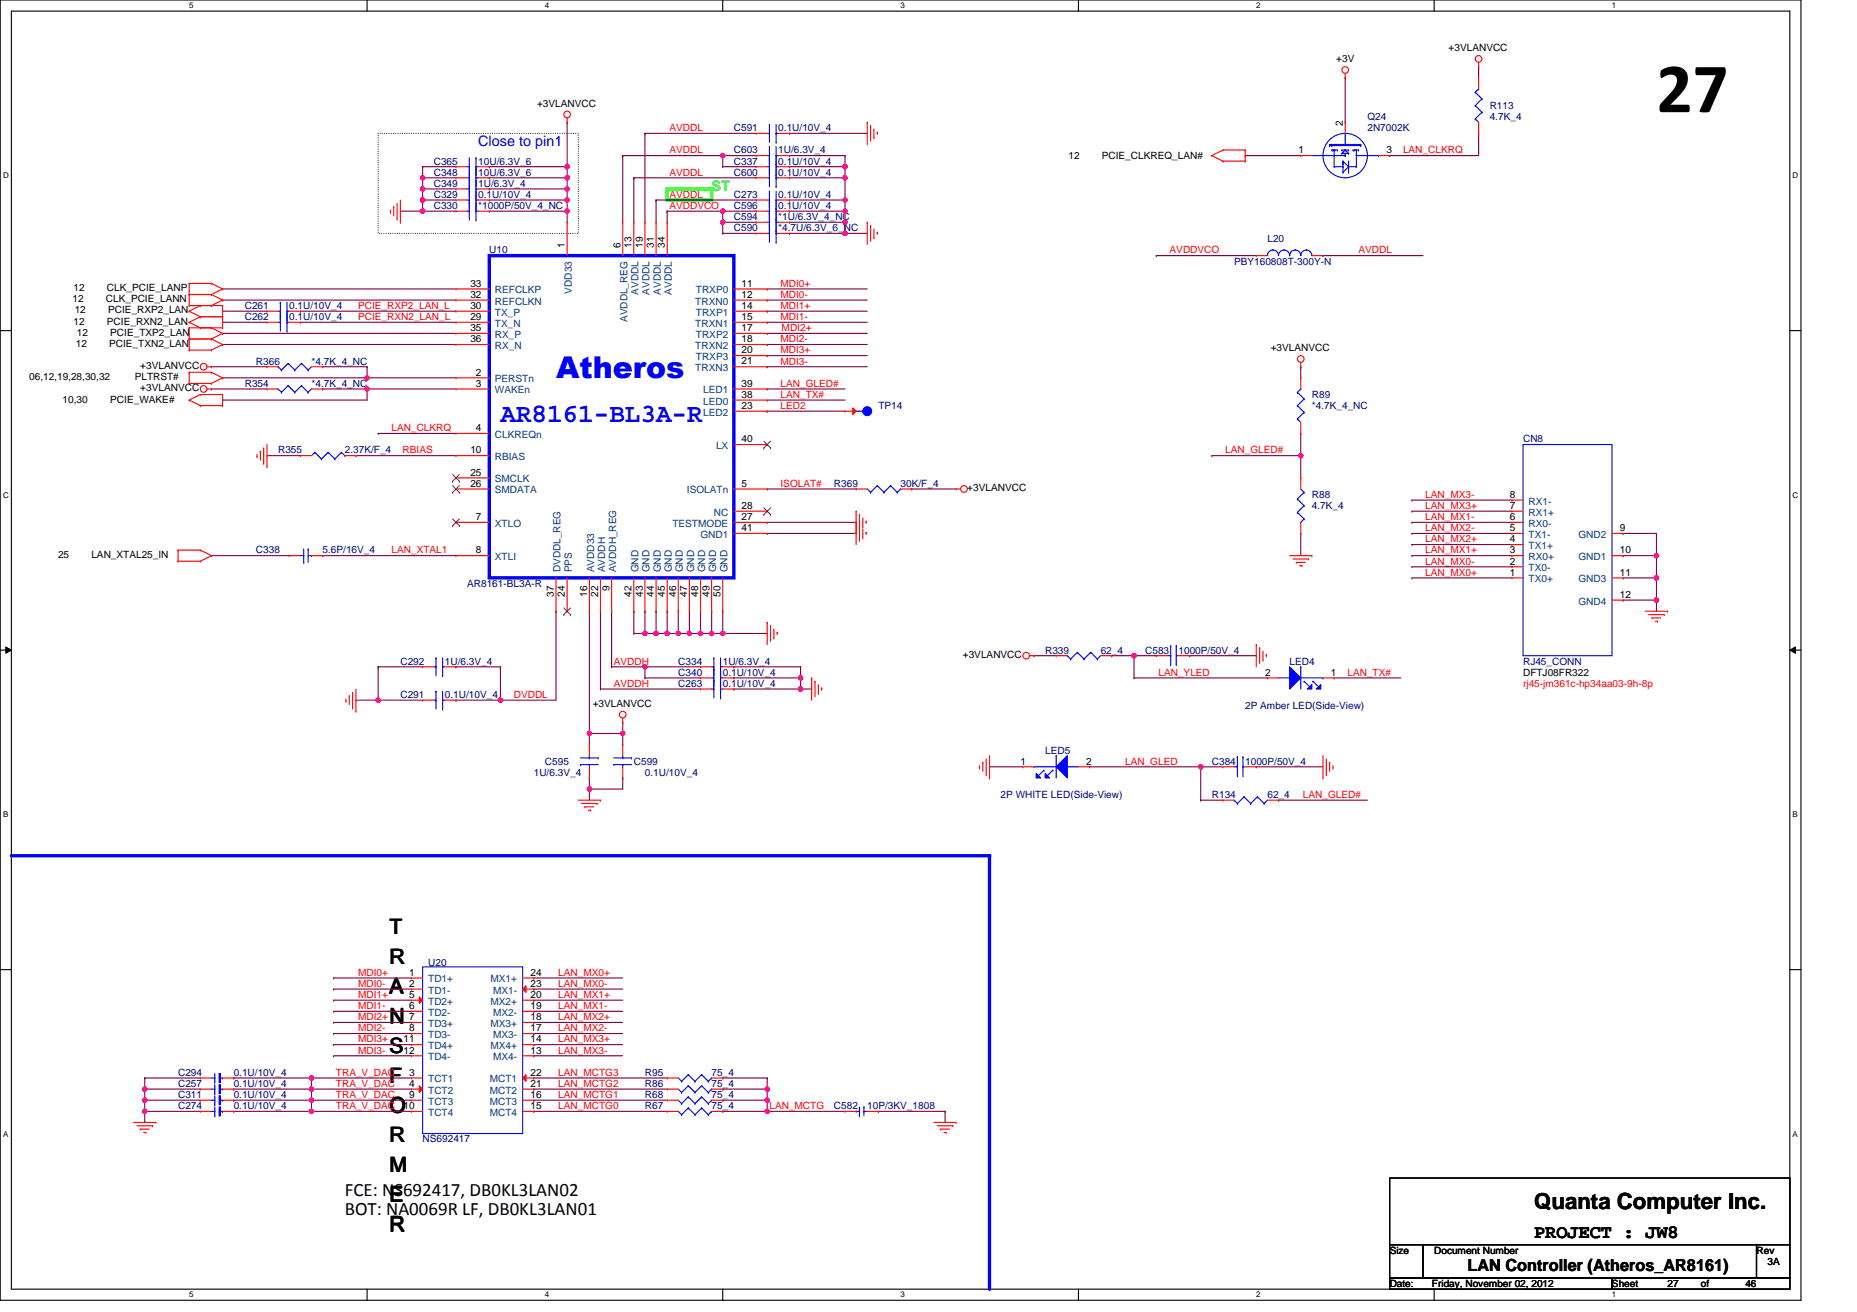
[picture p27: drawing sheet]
<svg xmlns="http://www.w3.org/2000/svg" width="297mm" height="210mm" viewBox="0 0 297 210" stroke-linecap="round" stroke-linejoin="round" font-family="sans-serif">
<defs><g id="words">
<text font-size="11.4" x="265" y="17.9">27</text>
<text font-size="4.8" fill="#00f" x="88.9" y="60.4">Atheros</text>
<text font-size="4.3" fill="#00f" x="80" y="67.6">AR8161-BL3A-R</text>
<text font-size="3.6" x="245.4" y="193.5">Quanta Computer Inc.</text>
<g font-size="3.4">
<text x="62.3" y="149.5">T</text>
<text x="62.3" y="154.2">R</text>
<text x="62.3" y="159">A</text>
<text x="62.3" y="163.8">N</text>
<text x="62.3" y="168.5">S</text>
<text x="62.3" y="173.3">F</text>
<text x="62.3" y="178">O</text>
<text x="62.3" y="182.8">R</text>
<text x="62.3" y="187.5">M</text>
<text x="62.3" y="192.3">E</text>
<text x="62.3" y="197">R</text>
</g>
<g font-size="3">
<text x="55.2" y="191.3">FCE: NS692417, DB0KL3LAN02</text>
<text x="55.2" y="194.4">BOT: NA0069R LF, DB0KL3LAN01</text>
<text x="245.4" y="198.1">PROJECT : JW8</text>
</g>
<text font-size="2.7" x="234.7" y="203.3">LAN Controller (Atheros_AR8161)</text>
<text font-size="2.3" fill="#00f" x="76.5" y="23.4">Close to pin1</text>
<text font-size="2.3" fill="#0f0" x="113.8" y="30.5">ST</text>
<g font-size="1.6">
<text x="213.8" y="10">+3V</text>
<text x="231.7" y="8.2">+3VLANVCC</text>
<text x="85.9" y="17.1">+3VLANVCC</text>
<text x="214.8" y="20.1" transform="rotate(-90 214.8 20.1)">2</text>
<text x="170.9" y="25.4">12</text>
<text x="176.2" y="25.4">PCIE_CLKREQ_LAN#</text>
<text x="207.7" y="24.5">1</text>
<text x="221.8" y="24.5">3</text>
<text x="90.4" y="39.6" transform="rotate(-90 90.4 39.6)">1</text>
<text x="99.2" y="39.6" transform="rotate(-90 99.2 39.6)">6</text>
<text x="101" y="39.6" transform="rotate(-90 101 39.6)">13</text>
<text x="102.8" y="39.6" transform="rotate(-90 102.8 39.6)">19</text>
<text x="104.6" y="39.6" transform="rotate(-90 104.6 39.6)">31</text>
<text x="106.4" y="39.6" transform="rotate(-90 106.4 39.6)">34</text>
<text x="11.8" y="46.6">12</text>
<text x="17.1" y="46.6">CLK_PCIE_LANP</text>
<text x="75.2" y="45.9">33</text>
<text x="75.2" y="47.6">32</text>
<text x="118.6" y="47.6">12</text>
<text x="118.6" y="45.9">11</text>
<text x="11.6" y="48.4">12</text>
<text x="11.8" y="51.9">12</text>
<text x="12" y="50.1">12</text>
<text x="12.3" y="53.7">12</text>
<text x="16.9" y="48.4">CLK_PCIE_LANN</text>
<text x="17.1" y="51.9">PCIE_RXN2_LAN</text>
<text x="17.3" y="50.1">PCIE_RXP2_LAN</text>
<text x="17.6" y="53.7">PCIE_TXP2_LAN</text>
<text x="75.2" y="53">35</text>
<text x="75.2" y="49.4">30</text>
<text x="75.2" y="51.2">29</text>
<text x="118.6" y="53">17</text>
<text x="118.6" y="51.2">15</text>
<text x="118.6" y="49.4">14</text>
<text x="12.1" y="55.5">12</text>
<text x="17.5" y="55.5">PCIE_TXN2_LAN</text>
<text x="22.4" y="59">+3VLANVCC</text>
<text x="75.2" y="54.8">36</text>
<text x="118.6" y="56.5">20</text>
<text x="118.6" y="54.8">18</text>
<text x="118.6" y="58.3">21</text>
<text x="203.3" y="56.2">+3VLANVCC</text>
<text x="4.7" y="60.8">06,12,19,28,30,32</text>
<text x="10" y="64.5">10,30</text>
<text x="17.6" y="64.5">PCIE_WAKE#</text>
<text x="21.6" y="60.8">PLTRST#</text>
<text x="22.4" y="62.6">+3VLANVCC</text>
<text x="76.1" y="61.9">3</text>
<text x="76.1" y="60.1">2</text>
<text x="118.6" y="61.9">39</text>
<text x="118.6" y="63.6">38</text>
<text x="118.6" y="65.4">23</text>
<text x="76.1" y="69">4</text>
<text x="118.6" y="70.8">40</text>
<text x="75.2" y="72.5">10</text>
<text x="75.2" y="77.9">26</text>
<text x="75.2" y="76.1">25</text>
<text x="118.6" y="77.9">5</text>
<text x="76.1" y="83.2">7</text>
<text x="118.6" y="81.4">28</text>
<text x="118.6" y="83.2">27</text>
<text x="154.7" y="78.6">+3VLANVCC</text>
<text x="241.5" y="79.6">8</text>
<text x="241.5" y="81.4">7</text>
<text x="241.5" y="83.2">6</text>
<text x="9.3" y="89.3">25</text>
<text x="14.6" y="89.3">LAN_XTAL25_IN</text>
<text x="76.1" y="88.5">8</text>
<text x="118.6" y="85">41</text>
<text x="241.5" y="86.8">4</text>
<text x="241.5" y="85">5</text>
<text x="241.5" y="88.5">3</text>
<text x="259.1" y="88.5">10</text>
<text x="259.1" y="85">9</text>
<text x="88.6" y="95.5" transform="rotate(-90 88.6 95.5)">37</text>
<text x="90.4" y="95.5" transform="rotate(-90 90.4 95.5)">24</text>
<text x="93.9" y="95.5" transform="rotate(-90 93.9 95.5)">16</text>
<text x="95.7" y="95.5" transform="rotate(-90 95.7 95.5)">22</text>
<text x="97.5" y="94.6" transform="rotate(-90 97.5 94.6)">9</text>
<text x="101" y="95.5" transform="rotate(-90 101 95.5)">42</text>
<text x="102.8" y="95.5" transform="rotate(-90 102.8 95.5)">43</text>
<text x="104.6" y="95.5" transform="rotate(-90 104.6 95.5)">44</text>
<text x="106.4" y="95.5" transform="rotate(-90 106.4 95.5)">45</text>
<text x="108.1" y="95.5" transform="rotate(-90 108.1 95.5)">46</text>
<text x="109.9" y="95.5" transform="rotate(-90 109.9 95.5)">47</text>
<text x="111.7" y="95.5" transform="rotate(-90 111.7 95.5)">48</text>
<text x="113.5" y="95.5" transform="rotate(-90 113.5 95.5)">49</text>
<text x="115.2" y="95.5" transform="rotate(-90 115.2 95.5)">50</text>
<text x="241.5" y="90.3">2</text>
<text x="241.5" y="92.1">1</text>
<text x="259.1" y="95.7">12</text>
<text x="259.1" y="92.1">11</text>
<text x="154" y="105.3">+3VLANVCC</text>
<text x="94.8" y="113.1">+3VLANVCC</text>
<text x="202.4" y="108.1">2</text>
<text x="212.9" y="108.1">1</text>
<text x="243.6" y="108.1">DFTJ08FR322</text>
<text x="163.3" y="122.3">1</text>
<text x="173.7" y="122.3">2</text>
<text x="65.5" y="156.1">1</text>
<text x="65.5" y="157.9">2</text>
<text x="65.5" y="159.7">5</text>
<text x="65.5" y="161.4">6</text>
<text x="84.8" y="156.1">24</text>
<text x="84.8" y="157.9">23</text>
<text x="84.8" y="159.7">20</text>
<text x="84.8" y="161.4">19</text>
<text x="64.6" y="166.8">11</text>
<text x="65.5" y="163.2">7</text>
<text x="65.5" y="165">8</text>
<text x="84.8" y="166.8">14</text>
<text x="84.8" y="165">17</text>
<text x="84.8" y="163.2">18</text>
<text x="64.6" y="168.5">12</text>
<text x="65.5" y="172.1">3</text>
<text x="65.5" y="173.9">4</text>
<text x="84.8" y="172.1">22</text>
<text x="84.8" y="173.9">21</text>
<text x="84.8" y="168.5">13</text>
<text x="64.6" y="177.4">10</text>
<text x="65.5" y="175.7">9</text>
<text x="84.8" y="177.4">15</text>
<text x="84.8" y="175.7">16</text>
<text x="222.3" y="200.6">Size</text>
<text x="229.4" y="200.6">Document Number</text>
<text x="281" y="200.6">Rev</text>
<text x="282.7" y="202.3">3A</text>
<text x="222.3" y="205.9">Date:</text>
<text x="229" y="205.9">Friday, November 02, 2012</text>
<text x="257.8" y="205.9">Sheet</text>
<text x="266.7" y="205.9">27</text>
<text x="272.1" y="205.9">of</text>
<text x="279.2" y="205.9">46</text>
</g>
<g font-size="1.6" fill="#000080">
<text x="238.3" y="17.4">R113</text>
<text x="117.4" y="21">C591</text>
<text x="124.5" y="21">0.1U/10V_4</text>
<text x="218.7" y="19.2">Q24</text>
<text x="218.7" y="21">2N7002K</text>
<text x="238.3" y="19.2">4.7K_4</text>
<text x="69.4" y="28.1">C348</text>
<text x="69.4" y="29.9">C349</text>
<text x="69.4" y="26.3">C365</text>
<text x="76.5" y="28.1">10U/6.3V_6</text>
<text x="76.5" y="29.9">1U/6.3V_4</text>
<text x="76.5" y="26.3">10U/6.3V_6</text>
<text x="117.4" y="26.3">C337</text>
<text x="117.4" y="28.1">C600</text>
<text x="117.4" y="24.5">C603</text>
<text x="124.5" y="26.3">0.1U/10V_4</text>
<text x="124.5" y="28.1">0.1U/10V_4</text>
<text x="124.5" y="24.5">1U/6.3V_4</text>
<text x="69.4" y="33.4">C330</text>
<text x="69.4" y="31.7">C329</text>
<text x="76.5" y="33.4">*1000P/50V_4_NC</text>
<text x="76.5" y="31.7">0.1U/10V_4</text>
<text x="117.4" y="33.4">C596</text>
<text x="117.4" y="31.7">C273</text>
<text x="117.4" y="35.2">C594</text>
<text x="124.5" y="33.4">0.1U/10V_4</text>
<text x="124.5" y="31.7">0.1U/10V_4</text>
<text x="124.5" y="35.2">*1U/6.3V_4_NC</text>
<text x="78.3" y="40.5">U10</text>
<text x="117.4" y="37">C590</text>
<text x="124.5" y="37">*4.7U/6.3V_6_NC</text>
<text x="202.7" y="38.8">L20</text>
<text x="197.4" y="42.3">PBY160808T-300Y-N</text>
<text x="39.2" y="51.2">C262</text>
<text x="39.2" y="49.4">C261</text>
<text x="46.3" y="51.2">0.1U/10V_4</text>
<text x="46.3" y="49.4">0.1U/10V_4</text>
<text x="40.9" y="58.3">R366</text>
<text x="49.8" y="58.3">*4.7K_4_NC</text>
<text x="39.2" y="61.9">R354</text>
<text x="49.8" y="61.9">*4.7K_4_NC</text>
<text x="140.5" y="65.4">TP14</text>
<text x="209.8" y="63.7">R89</text>
<text x="209.8" y="65.4">*4.7K_4_NC</text>
<text x="243.6" y="70.8">CN8</text>
<text x="44.5" y="72.5">R355</text>
<text x="55.2" y="72.5">2.37K/F_4</text>
<text x="133.4" y="77.9">R369</text>
<text x="144.1" y="77.9">30K/F_4</text>
<text x="209.8" y="79.7">R88</text>
<text x="209.8" y="81.4">4.7K_4</text>
<text x="40.9" y="88.6">C338</text>
<text x="51.6" y="88.6">5.6P/16V_4</text>
<text x="74.7" y="93.9">AR8161-BL3A-R</text>
<text x="64" y="106.3">C292</text>
<text x="71.2" y="106.3">1U/6.3V_4</text>
<text x="108.5" y="106.3">C334</text>
<text x="115.6" y="106.3">1U/6.3V_4</text>
<text x="167.2" y="104.6">R339</text>
<text x="176.1" y="104.6">62_4</text>
<text x="183.2" y="104.6">C583</text>
<text x="188.5" y="104.6">1000P/50V_4</text>
<text x="206.3" y="106.3">LED4</text>
<text x="243.6" y="106.3">RJ45_CONN</text>
<text x="64" y="111.7">C291</text>
<text x="71.2" y="111.7">0.1U/10V_4</text>
<text x="108.5" y="108.1">C340</text>
<text x="108.5" y="109.9">C263</text>
<text x="115.6" y="108.1">0.1U/10V_4</text>
<text x="115.6" y="109.9">0.1U/10V_4</text>
<text x="199.2" y="113.4">2P Amber LED(Side-View)</text>
<text x="85.4" y="124.1">1U/6.3V_4</text>
<text x="87.2" y="122.3">C595</text>
<text x="101.4" y="122.3">C599</text>
<text x="103.2" y="124.1">0.1U/10V_4</text>
<text x="167.2" y="120.6">LED5</text>
<text x="193.8" y="122.3">C384</text>
<text x="199.2" y="122.3">1000P/50V_4</text>
<text x="160.1" y="127.7">2P WHITE LED(Side-View)</text>
<text x="193.8" y="127.7">R134</text>
<text x="202.7" y="127.7">62_4</text>
<text x="68.5" y="154.5">U20</text>
<text x="28.5" y="173.9">C257</text>
<text x="28.5" y="172.1">C294</text>
<text x="37.4" y="173.9">0.1U/10V_4</text>
<text x="37.4" y="172.1">0.1U/10V_4</text>
<text x="103.2" y="172.1">R95</text>
<text x="103.2" y="173.9">R86</text>
<text x="113.8" y="172.1">75_4</text>
<text x="113.8" y="173.9">75_4</text>
<text x="28.5" y="177.5">C274</text>
<text x="28.5" y="175.7">C311</text>
<text x="37.4" y="177.5">0.1U/10V_4</text>
<text x="37.4" y="175.7">0.1U/10V_4</text>
<text x="103.2" y="177.5">R67</text>
<text x="103.2" y="175.7">R68</text>
<text x="113.8" y="177.5">75_4</text>
<text x="113.8" y="175.7">75_4</text>
<text x="133.4" y="177.5">C582</text>
<text x="138.7" y="177.5">10P/3KV_1808</text>
<text x="67.6" y="182.8">NS692417</text>
</g>
<g font-size="1.6" fill="#f00">
<text x="107.1" y="21">AVDDL</text>
<text x="107.1" y="28.1">AVDDL</text>
<text x="107.1" y="24.5">AVDDL</text>
<text x="224.4" y="24.5">LAN_CLKRQ</text>
<text x="107.1" y="33.4">AVDDVCO</text>
<text x="107.1" y="31.6">AVDDL</text>
<text x="187.1" y="40.5">AVDDVCO</text>
<text x="217.3" y="40.5">AVDDL</text>
<text x="124.9" y="47.7">MDI0-</text>
<text x="124.9" y="45.9">MDI0+</text>
<text x="57.3" y="49.4">PCIE_RXP2_LAN_L</text>
<text x="57.3" y="51.2">PCIE_RXN2_LAN_L</text>
<text x="124.9" y="51.2">MDI1-</text>
<text x="124.9" y="49.4">MDI1+</text>
<text x="125" y="53">MDI2+</text>
<text x="124.9" y="56.5">MDI3+</text>
<text x="124.9" y="54.8">MDI2-</text>
<text x="124.9" y="58.3">MDI3-</text>
<text x="124.9" y="61.9">LAN_GLED#</text>
<text x="124.9" y="63.7">LAN_TX#</text>
<text x="124.9" y="65.4">LED2</text>
<text x="62.6" y="69">LAN_CLKRQ</text>
<text x="64.4" y="72.5">RBIAS</text>
<text x="124.9" y="77.9">ISOLAT#</text>
<text x="196" y="72.5">LAN_GLED#</text>
<text x="228" y="83.2">LAN_MX1-</text>
<text x="228" y="79.7">LAN_MX3-</text>
<text x="228" y="81.4">LAN_MX3+</text>
<text x="62.6" y="88.5">LAN_XTAL1</text>
<text x="228" y="88.5">LAN_MX1+</text>
<text x="228" y="86.8">LAN_MX2+</text>
<text x="228" y="85">LAN_MX2-</text>
<text x="228" y="90.3">LAN_MX0-</text>
<text x="228" y="92.1">LAN_MX0+</text>
<text x="98.2" y="106.3">AVDDH</text>
<text x="82.2" y="111.7">DVDDL</text>
<text x="98.2" y="109.9">AVDDH</text>
<text x="185.3" y="108.1">LAN_YLED</text>
<text x="215.5" y="108.1">LAN_TX#</text>
<text x="243.6" y="109.9">rj45-jm361c-hp34aa03-9h-8p</text>
<text x="180" y="122.3">LAN_GLED</text>
<text x="208.4" y="127.7">LAN_GLED#</text>
<text x="57.3" y="157.9">MDI0-</text>
<text x="57.3" y="156.1">MDI0+</text>
<text x="57.3" y="161.4">MDI1-</text>
<text x="57.3" y="159.7">MDI1+</text>
<text x="89.3" y="161.4">LAN_MX1-</text>
<text x="89.3" y="159.7">LAN_MX1+</text>
<text x="89.3" y="157.9">LAN_MX0-</text>
<text x="89.3" y="156.1">LAN_MX0+</text>
<text x="57.3" y="166.8">MDI3+</text>
<text x="57.3" y="163.2">MDI2+</text>
<text x="57.3" y="165">MDI2-</text>
<text x="89.3" y="166.8">LAN_MX3+</text>
<text x="89.3" y="165">LAN_MX2-</text>
<text x="89.3" y="163.2">LAN_MX2+</text>
<text x="53.7" y="172.1">TRA_V_DAC</text>
<text x="53.7" y="173.9">TRA_V_DAC</text>
<text x="57.3" y="168.6">MDI3-</text>
<text x="89.3" y="168.6">LAN_MX3-</text>
<text x="89.3" y="173.9">LAN_MCTG2</text>
<text x="89.3" y="172.1">LAN_MCTG3</text>
<text x="53.7" y="177.4">TRA_V_DAC</text>
<text x="53.7" y="175.7">TRA_V_DAC</text>
<text x="89.3" y="177.4">LAN_MCTG0</text>
<text x="89.3" y="175.7">LAN_MCTG1</text>
<text x="123.1" y="177.4">LAN_MCTG</text>
</g>
<g font-size="1.6" fill="#004080">
<text x="79.2" y="46.9">REFCLKP</text>
<text x="91.5" y="47" transform="rotate(-90 91.5 47)">VDD33</text>
<text x="102.1" y="47.1" transform="rotate(-90 102.1 47.1)">AVDDL</text>
<text x="103.9" y="47.1" transform="rotate(-90 103.9 47.1)">AVDDL</text>
<text x="105.7" y="47.1" transform="rotate(-90 105.7 47.1)">AVDDL</text>
<text x="107.5" y="47.1" transform="rotate(-90 107.5 47.1)">AVDDL</text>
<text x="111.3" y="46.9">TRXP0</text>
<text x="79.2" y="48.7">REFCLKN</text>
<text x="79.2" y="50.5">TX_P</text>
<text x="79.2" y="52.3">TX_N</text>
<text x="100.4" y="51.5" transform="rotate(-90 100.4 51.5)">AVDDL_REG</text>
<text x="111.2" y="52.3">TRXN1</text>
<text x="111.2" y="48.7">TRXN0</text>
<text x="111.3" y="50.5">TRXP1</text>
<text x="79.2" y="55.8">RX_N</text>
<text x="79.2" y="54.1">RX_P</text>
<text x="111.2" y="55.8">TRXN2</text>
<text x="111.2" y="59.4">TRXN3</text>
<text x="111.3" y="57.6">TRXP3</text>
<text x="111.3" y="54.1">TRXP2</text>
<text x="79.2" y="62.9">WAKEn</text>
<text x="79.2" y="61.2">PERSTn</text>
<text x="112.5" y="62.9">LED1</text>
<text x="112.5" y="64.7">LED0</text>
<text x="79.2" y="70.1">CLKREQn</text>
<text x="112.5" y="66.5">LED2</text>
<text x="114.5" y="71.8">LX</text>
<text x="79.2" y="73.6">RBIAS</text>
<text x="79.2" y="77.2">SMCLK</text>
<text x="79.2" y="78.9">SMDATA</text>
<text x="109.9" y="78.9">ISOLATn</text>
<text x="114.2" y="82.5">NC</text>
<text x="244.5" y="80.7">RX1-</text>
<text x="244.5" y="82.5">RX1+</text>
<text x="79.2" y="89.6">XTLI</text>
<text x="79.2" y="84.3">XTLO</text>
<text x="107.6" y="84.3">TESTMODE</text>
<text x="112" y="86.1">GND1</text>
<text x="244.5" y="84.3">RX0-</text>
<text x="244.5" y="87.8">TX1+</text>
<text x="244.5" y="86.1">TX1-</text>
<text x="244.5" y="89.6">RX0+</text>
<text x="252.5" y="89.6">GND1</text>
<text x="252.5" y="86.1">GND2</text>
<text x="89.7" y="91.6" transform="rotate(-90 89.7 91.6)">DVDDL_REG</text>
<text x="91.5" y="91.6" transform="rotate(-90 91.5 91.6)">PPS</text>
<text x="95" y="91.6" transform="rotate(-90 95 91.6)">AVDD33</text>
<text x="96.8" y="91.6" transform="rotate(-90 96.8 91.6)">AVDDH</text>
<text x="98.6" y="91.6" transform="rotate(-90 98.6 91.6)">AVDDH_REG</text>
<text x="102.1" y="91.6" transform="rotate(-90 102.1 91.6)">GND</text>
<text x="103.9" y="91.6" transform="rotate(-90 103.9 91.6)">GND</text>
<text x="105.7" y="91.6" transform="rotate(-90 105.7 91.6)">GND</text>
<text x="107.5" y="91.6" transform="rotate(-90 107.5 91.6)">GND</text>
<text x="109.2" y="91.6" transform="rotate(-90 109.2 91.6)">GND</text>
<text x="111" y="91.6" transform="rotate(-90 111 91.6)">GND</text>
<text x="112.8" y="91.6" transform="rotate(-90 112.8 91.6)">GND</text>
<text x="114.6" y="91.6" transform="rotate(-90 114.6 91.6)">GND</text>
<text x="116.4" y="91.6" transform="rotate(-90 116.4 91.6)">GND</text>
<text x="244.5" y="91.4">TX0-</text>
<text x="244.5" y="93.2">TX0+</text>
<text x="252.5" y="93.2">GND3</text>
<text x="252.5" y="96.7">GND4</text>
<text x="68.5" y="157.2">TD1+</text>
<text x="68.5" y="159">TD1-</text>
<text x="68.5" y="160.7">TD2+</text>
<text x="78.5" y="157.2">MX1+</text>
<text x="78.5" y="160.7">MX2+</text>
<text x="78.9" y="159">MX1-</text>
<text x="68.5" y="162.5">TD2-</text>
<text x="68.5" y="164.3">TD3+</text>
<text x="68.5" y="166.1">TD3-</text>
<text x="68.5" y="167.8">TD4+</text>
<text x="78.5" y="167.8">MX4+</text>
<text x="78.5" y="164.3">MX3+</text>
<text x="78.9" y="162.5">MX2-</text>
<text x="78.9" y="166.1">MX3-</text>
<text x="68.5" y="173.2">TCT1</text>
<text x="68.5" y="169.6">TD4-</text>
<text x="78.3" y="173.2">MCT1</text>
<text x="78.9" y="169.6">MX4-</text>
<text x="68.5" y="175">TCT2</text>
<text x="68.5" y="176.7">TCT3</text>
<text x="68.5" y="178.5">TCT4</text>
<text x="78.3" y="175">MCT2</text>
<text x="78.3" y="178.5">MCT4</text>
<text x="78.3" y="176.7">MCT3</text>
</g>
<g font-size="1.3">
<text x="30.3" y="1.3">5</text>
<text x="87.2" y="1.3">4</text>
<text x="144.1" y="1.3">3</text>
<text x="201" y="1.3">2</text>
<text x="257.8" y="1.3">1</text>
<text x=".5" y="28.5">D</text>
<text x="286.7" y="28.5">D</text>
<text x=".5" y="79.6">C</text>
<text x="286.7" y="79.6">C</text>
<text x=".5" y="130.7">B</text>
<text x="286.7" y="130.7">B</text>
<text x=".5" y="181.8">A</text>
<text x="286.7" y="181.8">A</text>
<text x="30.3" y="207.6">5</text>
<text x="87.2" y="207.6">4</text>
<text x="144.1" y="207.6">3</text>
<text x="201" y="207.6">2</text>
<text x="257.8" y="207.6">1</text>
</g>
</g></defs>
<path d="M0 0h288.1v208h-288.1zM1.8 1.8h284.5v204.4h-284.5z" fill="none" stroke="#000" stroke-width=".18"/>
<g fill="#fff">
<path d="M30.3 .2h.7v1.4h-.7z"/>
<path d="M30.3 206.4h.7v1.4h-.7z"/>
</g>
<path d="M58.7 0v1.8M58.7 206.2v1.8" fill="none" stroke="#000" stroke-width=".18"/>
<g fill="#fff">
<path d="M87.2 .2h.7v1.4h-.7z"/>
<path d="M87.2 206.4h.7v1.4h-.7z"/>
</g>
<path d="M115.6 0v1.8M115.6 206.2v1.8" fill="none" stroke="#000" stroke-width=".18"/>
<g fill="#fff">
<path d="M144.1 .2h.7v1.4h-.7z"/>
<path d="M144.1 206.4h.7v1.4h-.7z"/>
</g>
<path d="M172.5 0v1.8M172.5 206.2v1.8" fill="none" stroke="#000" stroke-width=".18"/>
<g fill="#fff">
<path d="M201 .2h.7v1.4h-.7z"/>
<path d="M201 206.4h.7v1.4h-.7z"/>
</g>
<path d="M229.4 0v1.8M229.4 206.2v1.8" fill="none" stroke="#000" stroke-width=".18"/>
<g fill="#fff">
<path d="M257.8 .2h.8v1.4h-.8z"/>
<path d="M257.8 206.4h.8v1.4h-.8z"/>
<path d="M.5 27.3h.9v1.5h-.9z"/>
<path d="M286.7 27.3h1v1.5h-1z"/>
<path d="M.5 78.5h.9v1.4h-.9z"/>
<path d="M286.7 78.5h1v1.4h-1z"/>
</g>
<path d="M0 52.9h1.8M286.3 52.9h1.8" fill="none" stroke="#000" stroke-width=".18"/>
<g fill="#fff">
<path d="M.5 129.6h.8v1.4h-.8z"/>
<path d="M286.7 129.6h.9v1.4h-.9z"/>
</g>
<path d="M0 104h1.8M286.3 104h1.8" fill="none" stroke="#000" stroke-width=".18"/>
<path d="M.9 103.5l.9 .5-.9 .5zM286.3 104l.9-.5v1z" fill="#000"/>
<path d="M.9 103.5l.9 .5-.9 .5zM286.3 104l.9-.5v1z" fill="none" stroke="#000" stroke-width=".16"/>
<g fill="#fff">
<path d="M.5 180.7h.8v1.4h-.8z"/>
<path d="M286.7 180.7h.9v1.4h-.9z"/>
</g>
<path d="M0 155.1h1.8M286.3 155.1h1.8" fill="none" stroke="#000" stroke-width=".18"/>
<path d="M1.8 136.9h156.5" fill="none" stroke="#00f" stroke-width=".53"/>
<circle cx="158.3" cy="136.9" r=".27" fill="#00f"/>
<path d="M158.3 136.9v69.3" fill="none" stroke="#00f" stroke-width=".53"/>
<circle cx="158.3" cy="136.9" r=".27" fill="#00f"/>
<path d="M60.5 21.3h32v16h-32z" fill="none" stroke="#000" stroke-width=".18" stroke-dasharray="0 .4"/>
<path d="M106.7 30.2h7.1v1.8h-7.1z" fill="none" stroke="#0f0" stroke-width=".53"/>
<path d="M51.6 62.2h.1M51.6 62.2h7.1" fill="none" stroke="#800040" stroke-width=".18"/>
<circle cx="58.7" cy="62.2" r=".35" fill="#f0f"/>
<circle cx="58.7" cy="62.2" r=".35" fill="none" stroke="#f0f" stroke-width=".18"/>
<path d="M106.7 33.8h.1M106.7 33.8h8.9M115.6 33.8h.1M115.6 33.8v1.8" fill="none" stroke="#800040" stroke-width=".18"/>
<circle cx="115.6" cy="33.8" r=".35" fill="#f0f"/>
<circle cx="115.6" cy="33.8" r=".35" fill="none" stroke="#f0f" stroke-width=".18"/>
<path d="M67.6 28.4h.1M67.6 28.4v1.8M135.2 37.3h.1M135.2 37.3h3.5M51.6 88.9h.1M51.6 88.9h21.3M117.4 110.2h.1M117.4 110.2h10.7" fill="none" stroke="#800040" stroke-width=".18"/>
<circle cx="128.1" cy="110.2" r=".35" fill="#f0f"/>
<circle cx="128.1" cy="110.2" r=".35" fill="none" stroke="#f0f" stroke-width=".18"/>
<path d="M72.9 112h.1M72.9 112h7.1" fill="none" stroke="#800040" stroke-width=".18"/>
<circle cx="80" cy="112" r=".35" fill="#f0f"/>
<circle cx="80" cy="112" r=".35" fill="none" stroke="#f0f" stroke-width=".18"/>
<g fill="none" stroke="#800040" stroke-width=".18">
<path d="M90.7 19.6h.1M90.7 19.6v7.1M42.7 72.9h.1M42.7 72.9h5.3M56.9 72.9h.1M56.9 72.9h16M145.8 78.2h.1M145.8 78.2h7.1M122.7 85.3h.1M122.7 85.3h14.2M113.8 101.3h.1M113.8 101.3h1.8"/>
<path d="M99.6 124.5h.1M99.6 124.5v1.7"/>
</g>
<circle cx="115.6" cy="101.3" r=".35" fill="#f0f"/>
<circle cx="115.6" cy="101.3" r=".35" fill="none" stroke="#f0f" stroke-width=".18"/>
<circle cx="113.8" cy="101.3" r=".35" fill="#f0f"/>
<circle cx="113.8" cy="101.3" r=".35" fill="none" stroke="#f0f" stroke-width=".18"/>
<path d="M106.7 97.8h.1M106.7 97.8v3.5" fill="none" stroke="#800040" stroke-width=".18"/>
<circle cx="106.7" cy="101.3" r=".35" fill="#f0f"/>
<circle cx="106.7" cy="101.3" r=".35" fill="none" stroke="#f0f" stroke-width=".18"/>
<g fill="none" stroke="#800040" stroke-width=".18">
<path d="M115.6 24.9h.1M115.6 24.9h5.3M35.6 64h.1M35.6 64h23.1M58.7 62.2h.1M58.7 62.2h14.2M60.5 69.3h.1M60.5 69.3h12.4M101.4 97.8h.1M101.4 97.8v3.5M108.5 97.8h.1M108.5 97.8v3.5"/>
<path d="M113.8 97.8h.1M113.8 97.8v3.5M122.7 83.6h.1M122.7 83.6h14.2M101.4 101.3h.1M101.4 101.3h1.8M106.7 101.3h.1M106.7 101.3h3.6M108.5 101.3h.1M115.6 101.3h.1M115.6 101.3h7.1"/>
</g>
<circle cx="110.3" cy="101.3" r=".35" fill="#f0f"/>
<circle cx="110.3" cy="101.3" r=".35" fill="none" stroke="#f0f" stroke-width=".18"/>
<circle cx="108.5" cy="101.3" r=".35" fill="#f0f"/>
<circle cx="108.5" cy="101.3" r=".35" fill="none" stroke="#f0f" stroke-width=".18"/>
<path d="M115.6 97.8h.1M115.6 97.8v3.5M94.3 126.2h.1M94.3 126.2v1.8" fill="none" stroke="#800040" stroke-width=".18"/>
<circle cx="94.3" cy="126.2" r=".35" fill="#f0f"/>
<circle cx="94.3" cy="126.2" r=".35" fill="none" stroke="#f0f" stroke-width=".18"/>
<g fill="none" stroke="#800040" stroke-width=".18">
<path d="M88.9 97.8h.1M88.9 97.8v14.2h-8.9M60.5 112h.1M60.5 106.7h.1M60.5 112h7.1M60.5 106.7h7.1M72.9 106.7h.1M72.9 106.7h7.1M80 112h.1M97.8 106.7h.1M97.8 106.7h5.4M103.2 106.7h.1"/>
<path d="M103.2 106.7v1.8M117.4 106.7h.1M117.4 108.5h.1M117.4 106.7h10.7M128.1 106.7h.1M128.1 110.2h.1M128.1 106.7v1.8h-10.7M128.1 110.2h1.7"/>
</g>
<circle cx="128.1" cy="108.5" r=".35" fill="#f0f"/>
<circle cx="128.1" cy="108.5" r=".35" fill="none" stroke="#f0f" stroke-width=".18"/>
<path d="M33.8 58.7h.1M33.8 58.7h8.9M58.7 60.5h.1M58.7 60.5h14.2M103.2 106.7h.1M103.2 106.7h8.9" fill="none" stroke="#800040" stroke-width=".18"/>
<circle cx="103.2" cy="106.7" r=".35" fill="#f0f"/>
<circle cx="103.2" cy="106.7" r=".35" fill="none" stroke="#f0f" stroke-width=".18"/>
<g fill="none" stroke="#800040" stroke-width=".18">
<path d="M51.6 58.7h.1M51.6 58.7h7.1M58.7 58.7h.1M58.7 58.7v1.8M96.1 97.8h.1M96.1 97.8v12.4M103.2 97.8h.1M103.2 97.8v3.5M96.1 110.2h.1M96.1 110.2h16M103.2 108.5h.1M103.2 101.3h.1"/>
<path d="M103.2 108.5h8.9M103.2 101.3h1.7M128.1 108.5h.1M128.1 108.5v1.7"/>
</g>
<circle cx="104.9" cy="101.3" r=".35" fill="#f0f"/>
<circle cx="104.9" cy="101.3" r=".35" fill="none" stroke="#f0f" stroke-width=".18"/>
<circle cx="103.2" cy="101.3" r=".35" fill="#f0f"/>
<circle cx="103.2" cy="101.3" r=".35" fill="none" stroke="#f0f" stroke-width=".18"/>
<g fill="none" stroke="#800040" stroke-width=".18">
<path d="M90.7 33.8h.1M90.7 33.8v1.8M101.4 28.4h.1M101.4 28.4h19.5M115.6 33.8h.1M115.6 33.8h5.3M126.3 28.4h.1M126.3 28.4h8.9M35.6 53.3h.1M35.6 55.1h.1M35.6 51.6h.1M35.6 49.8h.1"/>
<path d="M35.6 46.2h.1M35.6 48h.1M35.6 53.3h37.3M35.6 55.1h37.3M35.6 51.6h7.1M35.6 49.8h7.1M35.6 48h37.3M35.6 46.2h37.3M48 49.8h.1M48 51.6h.1M48 51.6h24.9M48 49.8h24.9"/>
<path d="M122.7 56.9h.1M122.7 51.6h.1M122.7 55.1h.1M122.7 48h.1M122.7 46.2h.1M122.7 58.7h.1M122.7 49.8h.1M122.7 53.3h.1M122.7 53.3h16M122.7 55.1h16M122.7 51.6h16M122.7 49.8h16"/>
<path d="M122.7 56.9h16M122.7 48h16M122.7 46.2h16M122.7 58.7h16M104.9 97.8h.1M104.9 97.8v3.5M110.3 97.8h.1M110.3 97.8v3.5M104.9 101.3h.1M104.9 101.3h1.8M110.3 101.3h.1M110.3 101.3h1.8"/>
</g>
<circle cx="90.7" cy="33.8" r=".35" fill="#f0f"/>
<circle cx="90.7" cy="33.8" r=".35" fill="none" stroke="#f0f" stroke-width=".18"/>
<path d="M78.3 26.7h.1M78.3 26.7h12.4M126.3 33.8h.1M126.3 33.8h8.9M97.8 97.8h.1M97.8 97.8v8.9" fill="none" stroke="#800040" stroke-width=".18"/>
<circle cx="135.2" cy="33.8" r=".35" fill="#f0f"/>
<circle cx="135.2" cy="33.8" r=".35" fill="none" stroke="#f0f" stroke-width=".18"/>
<path d="M78.3 28.4h.1M78.3 30.2h.1M78.3 32h.1M78.3 28.4h12.4M78.3 30.2h12.4M78.3 32h12.4" fill="none" stroke="#800040" stroke-width=".18"/>
<circle cx="90.7" cy="32" r=".35" fill="#f0f"/>
<circle cx="90.7" cy="32" r=".35" fill="none" stroke="#f0f" stroke-width=".18"/>
<path d="M90.7 30.2h.1M90.7 28.4h.1M90.7 28.4v3.6M135.2 32h.1M135.2 32v1.8" fill="none" stroke="#800040" stroke-width=".18"/>
<circle cx="90.7" cy="30.2" r=".35" fill="#f0f"/>
<circle cx="90.7" cy="30.2" r=".35" fill="none" stroke="#f0f" stroke-width=".18"/>
<path d="M67.6 26.7h.1M67.6 26.7h5.3M67.6 26.7v1.7" fill="none" stroke="#800040" stroke-width=".18"/>
<circle cx="67.6" cy="28.4" r=".35" fill="#f0f"/>
<circle cx="67.6" cy="28.4" r=".35" fill="none" stroke="#f0f" stroke-width=".18"/>
<path d="M67.6 32h.1M67.6 32h5.3M99.6 24.9h.1M99.6 24.9v10.7M126.3 24.9h.1M126.3 24.9h8.9M135.2 26.7h.1M135.2 26.7v1.7" fill="none" stroke="#800040" stroke-width=".18"/>
<circle cx="135.2" cy="28.4" r=".35" fill="#f0f"/>
<circle cx="135.2" cy="28.4" r=".35" fill="none" stroke="#f0f" stroke-width=".18"/>
<circle cx="135.2" cy="26.7" r=".35" fill="#f0f"/>
<circle cx="135.2" cy="26.7" r=".35" fill="none" stroke="#f0f" stroke-width=".18"/>
<path d="M67.6 30.2h.1M67.6 30.2h5.3" fill="none" stroke="#800040" stroke-width=".18"/>
<circle cx="67.6" cy="30.2" r=".35" fill="#f0f"/>
<circle cx="67.6" cy="30.2" r=".35" fill="none" stroke="#f0f" stroke-width=".18"/>
<path d="M67.6 30.2h.1M67.6 30.2v1.8" fill="none" stroke="#800040" stroke-width=".18"/>
<circle cx="67.6" cy="32" r=".35" fill="#f0f"/>
<circle cx="67.6" cy="32" r=".35" fill="none" stroke="#f0f" stroke-width=".18"/>
<g fill="none" stroke="#800040" stroke-width=".18">
<path d="M67.6 28.4h.1M67.6 28.4h5.3M101.4 28.4h.1M101.4 28.4v7.2M103.2 21.3h.1M103.2 21.3v14.3M106.7 33.8h.1M106.7 33.8v1.8M126.3 26.7h.1M135.2 24.9h.1M135.2 24.9v1.8h-8.9M112.1 97.8h.1"/>
<path d="M112.1 97.8v3.5"/>
</g>
<circle cx="112" cy="101.3" r=".35" fill="#f0f"/>
<circle cx="112" cy="101.3" r=".35" fill="none" stroke="#f0f" stroke-width=".18"/>
<path d="M122.7 78.2h.1M122.7 78.2h14.2M99.6 117.3h.1M99.6 117.3v1.8M112.1 101.3h.1M112.1 101.3h1.7" fill="none" stroke="#800040" stroke-width=".18"/>
<circle cx="99.6" cy="117.3" r=".35" fill="#f0f"/>
<circle cx="99.6" cy="117.3" r=".35" fill="none" stroke="#f0f" stroke-width=".18"/>
<path d="M94.3 97.8h.1M94.3 97.8v21.3M94.3 117.3h.1M99.6 115.6h.1M99.6 115.6v1.7h-5.3M94.3 126.2h.1M94.3 124.5h.1M94.3 124.5v1.7M94.3 126.2h5.3" fill="none" stroke="#800040" stroke-width=".18"/>
<circle cx="94.3" cy="117.3" r=".35" fill="#f0f"/>
<circle cx="94.3" cy="117.3" r=".35" fill="none" stroke="#f0f" stroke-width=".18"/>
<path d="M67.6 32h.1M67.6 32v1.8" fill="none" stroke="#800040" stroke-width=".18"/>
<circle cx="67.6" cy="33.8" r=".35" fill="#f0f"/>
<circle cx="67.6" cy="33.8" r=".35" fill="none" stroke="#f0f" stroke-width=".18"/>
<path d="M64 33.8h.1M64 33.8h3.6M99.6 24.9h.1M99.6 24.9h16M115.6 24.9h.1M115.6 24.9v1.8" fill="none" stroke="#800040" stroke-width=".18"/>
<circle cx="115.6" cy="24.9" r=".35" fill="#f0f"/>
<circle cx="115.6" cy="24.9" r=".35" fill="none" stroke="#f0f" stroke-width=".18"/>
<path d="M115.6 37.3h.1M115.6 35.6h.1M115.6 37.3h5.3M115.6 35.6h5.3M122.7 62.2h.1M122.7 62.2h12.5" fill="none" stroke="#800040" stroke-width=".18"/>
<circle cx="115.6" cy="35.6" r=".35" fill="#f0f"/>
<circle cx="115.6" cy="35.6" r=".35" fill="none" stroke="#f0f" stroke-width=".18"/>
<path d="M115.6 35.6h.1M115.6 35.6v1.7M126.3 35.6h.1M126.3 35.6h8.9" fill="none" stroke="#800040" stroke-width=".18"/>
<circle cx="135.2" cy="35.6" r=".35" fill="#f0f"/>
<circle cx="135.2" cy="35.6" r=".35" fill="none" stroke="#f0f" stroke-width=".18"/>
<path d="M126.3 37.3h.1M126.3 37.3h8.9M135.2 33.8h.1M135.2 33.8v1.8M122.7 64h.1M122.7 64h12.5" fill="none" stroke="#800040" stroke-width=".18"/>
<circle cx="135.2" cy="37.3" r=".35" fill="#f0f"/>
<circle cx="135.2" cy="37.3" r=".35" fill="none" stroke="#f0f" stroke-width=".18"/>
<g fill="none" stroke="#800040" stroke-width=".18">
<path d="M67.6 33.8h.1M67.6 33.8h5.3M78.3 33.8h.1M90.7 32h.1M90.7 26.7h.1M90.7 32v1.8h-12.4M90.7 26.7v1.7M135.2 35.6h.1M135.2 35.6v1.7M58.7 62.2h.1M58.7 62.2v1.8M33.8 88.9h.1"/>
<path d="M33.8 88.9h12.5"/>
</g>
<circle cx="90.7" cy="28.4" r=".35" fill="#f0f"/>
<circle cx="90.7" cy="28.4" r=".35" fill="none" stroke="#f0f" stroke-width=".18"/>
<circle cx="90.7" cy="26.7" r=".35" fill="#f0f"/>
<circle cx="90.7" cy="26.7" r=".35" fill="none" stroke="#f0f" stroke-width=".18"/>
<path d="M115.6 26.7h.1M115.6 26.7h5.3M185 40.9h.1M185 40.9h16M211.6 40.9h.1M211.6 40.9h16M33.8 62.2h.1M33.8 62.2h8.9M23.2 177.8h.1M23.2 177.8v1.8M122.7 177.8h.1M122.7 177.8h12.5" fill="none" stroke="#800040" stroke-width=".18"/>
<circle cx="122.7" cy="177.8" r=".35" fill="#f0f"/>
<circle cx="122.7" cy="177.8" r=".35" fill="none" stroke="#f0f" stroke-width=".18"/>
<g fill="none" stroke="#800040" stroke-width=".18">
<path d="M53.4 158.2h.1M53.4 156.5h.1M53.4 158.2h12.4M53.4 156.5h12.4M85.4 158.2h.1M85.4 158.2h14.2M49.8 177.8h.1M49.8 172.5h.1M49.8 176h.1M49.8 174.2h.1M49.8 176h16M49.8 177.8h16"/>
<path d="M49.8 172.5h16M49.8 174.2h16M53.4 168.9h.1M53.4 167.1h.1M53.4 161.8h.1M53.4 160h.1M53.4 163.6h.1M53.4 165.4h.1M53.4 168.9h12.4M53.4 167.1h12.4M53.4 165.4h12.4M53.4 163.6h12.4"/>
<path d="M53.4 161.8h12.4M53.4 160h12.4M85.4 167.1h.1M85.4 168.9h.1M85.4 165.4h.1M85.4 163.6h.1M85.4 161.8h.1M85.4 160h.1M85.4 177.8h.1M85.4 176h.1M85.4 174.2h.1M85.4 176h21.3"/>
<path d="M85.4 168.9h14.2M85.4 167.1h14.2M85.4 165.4h14.2M85.4 163.6h14.2M85.4 161.8h14.2M85.4 160h14.2M85.4 177.8h21.3M85.4 174.2h21.3M115.6 176h.1M115.6 177.8h.1M115.6 172.5h.1M115.6 177.8h7.1"/>
<path d="M115.6 172.5h7.1M122.7 172.5h.1M122.7 174.2h.1M122.7 172.5v3.5h-7.1"/>
</g>
<circle cx="122.7" cy="176" r=".35" fill="#f0f"/>
<circle cx="122.7" cy="176" r=".35" fill="none" stroke="#f0f" stroke-width=".18"/>
<path d="M37.4 177.8h.1M37.4 177.8h12.4M122.7 176h.1M122.7 176v1.8" fill="none" stroke="#800040" stroke-width=".18"/>
<circle cx="49.8" cy="177.8" r=".35" fill="#f0f"/>
<circle cx="49.8" cy="177.8" r=".35" fill="none" stroke="#f0f" stroke-width=".18"/>
<path d="M37.4 176h.1M37.4 176h12.4" fill="none" stroke="#800040" stroke-width=".18"/>
<circle cx="49.8" cy="176" r=".35" fill="#f0f"/>
<circle cx="49.8" cy="176" r=".35" fill="none" stroke="#f0f" stroke-width=".18"/>
<path d="M37.4 174.2h.1M37.4 174.2h12.4" fill="none" stroke="#800040" stroke-width=".18"/>
<circle cx="49.8" cy="174.2" r=".35" fill="#f0f"/>
<circle cx="49.8" cy="174.2" r=".35" fill="none" stroke="#f0f" stroke-width=".18"/>
<path d="M23.2 172.5h.1M23.2 177.8h.1M23.2 174.2h.1M23.2 176h.1M23.2 172.5h8.8M23.2 177.8h8.8M23.2 174.2h8.8M23.2 176h8.8M37.4 172.5h.1M37.4 172.5h12.4" fill="none" stroke="#800040" stroke-width=".18"/>
<circle cx="49.8" cy="172.5" r=".35" fill="#f0f"/>
<circle cx="49.8" cy="172.5" r=".35" fill="none" stroke="#f0f" stroke-width=".18"/>
<path d="M23.2 172.5h.1M23.2 172.5v1.7M49.8 174.2h.1M49.8 174.2v1.8" fill="none" stroke="#800040" stroke-width=".18"/>
<circle cx="23.1" cy="174.2" r=".35" fill="#f0f"/>
<circle cx="23.1" cy="174.2" r=".35" fill="none" stroke="#f0f" stroke-width=".18"/>
<path d="M23.2 174.2h.1M23.2 176h.1M23.2 174.2v3.6" fill="none" stroke="#800040" stroke-width=".18"/>
<circle cx="23.1" cy="177.8" r=".35" fill="#f0f"/>
<circle cx="23.1" cy="177.8" r=".35" fill="none" stroke="#f0f" stroke-width=".18"/>
<circle cx="23.1" cy="176" r=".35" fill="#f0f"/>
<circle cx="23.1" cy="176" r=".35" fill="none" stroke="#f0f" stroke-width=".18"/>
<path d="M115.6 174.2h.1M115.6 174.2h7.1" fill="none" stroke="#800040" stroke-width=".18"/>
<circle cx="122.7" cy="174.2" r=".35" fill="#f0f"/>
<circle cx="122.7" cy="174.2" r=".35" fill="none" stroke="#f0f" stroke-width=".18"/>
<path d="M215.2 12.4h.1M215.2 12.4v7.2M199.2 24.9h.1M199.2 24.9h8.9M222.3 24.9h.1M222.3 24.9h14.2M35.6 60.5h.1M35.6 60.5h23.1" fill="none" stroke="#800040" stroke-width=".18"/>
<circle cx="58.7" cy="60.4" r=".35" fill="#f0f"/>
<circle cx="58.7" cy="60.4" r=".35" fill="none" stroke="#f0f" stroke-width=".18"/>
<path d="M236.5 10.7h.1M236.5 10.7v1.7M236.5 21.3h.1M236.5 21.3v3.6M60.5 106.7h.1M60.5 106.7v5.3M80 106.7h.1M80 106.7v5.3M85.4 156.5h.1M85.4 156.5h14.2M85.4 172.5h.1M85.4 172.5h21.3" fill="none" stroke="#800040" stroke-width=".18"/>
<circle cx="60.5" cy="112" r=".35" fill="#f0f"/>
<circle cx="60.5" cy="112" r=".35" fill="none" stroke="#f0f" stroke-width=".18"/>
<path d="M103.2 21.3h.1M103.2 21.3h17.7M126.3 21.3h.1M126.3 32h.1M126.3 21.3h12.4M126.3 32h8.9M56.9 112h.1M56.9 112h3.6" fill="none" stroke="#800040" stroke-width=".18"/>
<circle cx="135.2" cy="32" r=".35" fill="#f0f"/>
<circle cx="135.2" cy="32" r=".35" fill="none" stroke="#f0f" stroke-width=".18"/>
<g fill="none" stroke="#800040" stroke-width=".18">
<path d="M104.9 32h.1M104.9 32h16M104.9 32v3.6M259.6 96h.1M259.6 96h5.4M265 85.3h.1M265 85.3v3.6M49.8 172.5h.1M49.8 176h.1M49.8 172.5v1.7M49.8 176v1.8M140.5 177.8h.1"/>
<path d="M140.5 177.8h10.7M151.2 177.8h.1M151.2 177.8v1.8"/>
</g>
<circle cx="265" cy="88.9" r=".35" fill="#f0f"/>
<circle cx="265" cy="88.9" r=".35" fill="none" stroke="#f0f" stroke-width=".18"/>
<g fill="none" stroke="#800040" stroke-width=".18">
<path d="M208.1 58.7h.1M208.1 58.7v1.8M193.8 72.9h.1M193.8 72.9h14.3M208.1 69.3h.1M208.1 72.9h.1M208.1 69.3v7.2M208.1 85.3h.1M208.1 85.3v3.6M225.8 88.9h.1M225.8 83.6h.1M225.8 90.7h.1"/>
<path d="M225.8 92.5h.1M225.8 80h.1M225.8 87.1h.1M225.8 85.3h.1M225.8 81.8h.1M225.8 88.9h16M225.8 83.6h16M225.8 90.7h16M225.8 92.5h16M225.8 80h16M225.8 87.1h16M225.8 85.3h16"/>
<path d="M225.8 81.8h16M259.6 88.9h.1M259.6 92.5h.1M259.6 85.3h.1M259.6 88.9h5.4M259.6 92.5h5.4M259.6 85.3h5.4M265 96h.1M265 96v1.8"/>
</g>
<circle cx="208.1" cy="72.9" r=".35" fill="#f0f"/>
<circle cx="208.1" cy="72.9" r=".35" fill="none" stroke="#f0f" stroke-width=".18"/>
<path d="M122.7 65.8h.1M122.7 65.8h12.5M265 92.5h.1M265 92.5v3.5" fill="none" stroke="#800040" stroke-width=".18"/>
<circle cx="265" cy="96" r=".35" fill="#f0f"/>
<circle cx="265" cy="96" r=".35" fill="none" stroke="#f0f" stroke-width=".18"/>
<circle cx="265" cy="92.5" r=".35" fill="#f0f"/>
<circle cx="265" cy="92.5" r=".35" fill="none" stroke="#f0f" stroke-width=".18"/>
<path d="M265 88.9h.1M265 88.9v3.6M174.3 122.7h.1M174.3 122.7h17.8M192.1 122.7h.1M192.1 122.7v5.3" fill="none" stroke="#800040" stroke-width=".18"/>
<circle cx="192.1" cy="122.7" r=".35" fill="#f0f"/>
<circle cx="192.1" cy="122.7" r=".35" fill="none" stroke="#f0f" stroke-width=".18"/>
<path d="M181.4 104.9h.1M181.4 104.9v3.6M213.4 108.5h.1M213.4 108.5h10.7M158.3 122.7h.1M158.3 122.7h5.3M192.1 122.7h.1M192.1 128h.1M192.1 122.7h3.5M192.1 128h3.5M204.5 128h.1M204.5 128h14.2" fill="none" stroke="#800040" stroke-width=".18"/>
<circle cx="181.4" cy="104.9" r=".35" fill="#f0f"/>
<circle cx="181.4" cy="104.9" r=".35" fill="none" stroke="#f0f" stroke-width=".18"/>
<g fill="none" stroke="#800040" stroke-width=".18">
<path d="M135.2 28.4h.1M135.2 28.4v3.6M165.4 104.9h.1M165.4 104.9h3.5M177.8 104.9h.1M177.8 104.9h7.2M181.4 104.9h.1M181.4 108.5h.1M181.4 108.5h21.3M190.3 104.9h.1M190.3 104.9h10.7M201 122.7h.1"/>
<path d="M201 122.7h10.6"/>
</g>
<g fill="none" stroke="#f00" stroke-width=".18">
<path d="M90.7 19.6h.1M90.7 18.8v.8M138.7 19.6h.1M138.7 19.6v3.5M215.2 12.4h.1M215.2 11.7v.7M236.5 10.7h.1M236.5 12.4h.1M236.5 10v.7M236.5 12.4v1.8M236.5 19.6v1.7M62.4 34h.1"/>
<path d="M62.4 33.6v.4M63 33.1h.1M63 33.1v1.4M63.5 35h.1M63.5 32.5v2.5M64 35.6h.1M64 32v3.6M72.9 28.4h.1M72.9 28.4h1.8M76.5 28.4h1.8M78.3 28.4h.1M138.7 35.6h.1"/>
<path d="M138.7 35.6v3.5M139.3 36.1h.1M139.3 20.1h.1M139.3 20.1v2.5M139.3 36.1v2.5M139.8 38h.1M139.8 22h.1M139.8 20.6v1.4M139.8 36.6v1.4M140.3 37.2h.1M140.3 21.2h.1M140.3 21.2v.3"/>
<path d="M140.3 37.2v.3M193.8 24.9h.1M193.8 24.9l1.8 .9M195.6 24h.1M195.6 25.8h.1M195.6 24l-1.8 .9M195.6 24h3.6M195.6 25.8h3.6M199.2 24h.1M199.2 25.8h.1M199.2 24v1.8M236.5 21.3h.1"/>
<path d="M30.3 52.5h.1M30.3 54.2h.1M30.3 56h.1M30.3 49.8h.1M30.3 51.6h.1M30.3 45.3h.1M30.3 47.1h.1M30.3 48.9h.1M30.3 59.6h.1M30.3 54.2h3.5M30.3 52.5h5.3M30.3 45.3v3.6"/>
<path d="M30.3 52.5v3.5M30.3 59.6v1.7M30.3 56h3.5M30.3 49.8l1.7 .9M30.3 48.9h5.3M30.3 51.6l1.7 .9M30.3 47.1h3.5M30.3 45.3h3.5M30.3 59.6h3.5M32 50.7h.1M32 48.9h.1M32 52.5h.1"/>
<path d="M32 50.7h3.6M32 48.9l-1.7 .9M32 50.7l-1.7 .9M33.1 58.7h.7M33.8 54.2h.1M33.8 52.5h.1M33.8 56h.1M33.8 47.1h.1M33.8 45.3h.1M33.8 48.9h.1M33.8 59.6h.1M33.8 58.7h.1"/>
<path d="M33.8 52.5l1.8 .8M33.8 54.2l1.8 .9M33.8 45.3l1.8 .9M33.8 47.1l1.8 .9M33.8 59.6l1.8 .9M35.6 53.3h.1M35.6 55.1h.1M35.6 50.7h.1M35.6 48.9h.1M35.6 52.5h.1M35.6 46.2h.1M35.6 48h.1"/>
<path d="M35.6 53.3l-1.8 .9M35.6 55.1l-1.8 .9M35.6 48.9v3.6M35.6 46.2l-1.8 .9M35.6 48l-1.8 .9M42.7 51.6h.1M42.7 51.6h1.8M46.3 51.6h1.7M48 51.6h.1M208.1 58.7h.1M208.1 58v.7M30.3 64h.1"/>
<path d="M30.3 61.3h.1M30.3 64l1.7 .9M30.3 61.3h3.5M32 64.9h.1M32 63.1h.1M32 64.9h3.6M32 63.1h3.6M32 63.1l-1.7 .9M33.1 62.2h.7M33.8 61.3h.1M33.8 62.2h.1M35.6 64.9h.1"/>
<path d="M35.6 63.1h.1M35.6 60.5h.1M35.6 63.1v1.8M35.6 60.5l-1.8 .8M41.1 73.1h.1M41.1 72.7v.4M41.6 72.2h.1M41.6 72.2v1.4M42.2 74.1h.1M42.2 71.7v2.4M42.7 74.7h.1M42.7 71.1v3.6"/>
<path d="M152.9 78.2h.1M152.9 78.2h.8M208.1 69.3h.1M208.1 60.5h.1M208.1 60.5v1.7M208.1 67.6v1.7M28.5 88h.1M28.5 89.8h.1M28.5 89.8h3.5M28.5 88h3.5M28.5 88v1.8M32 89.8h.1"/>
<path d="M32 88h.1M32 88l1.8 .9M33.8 88.9h.1M33.8 88.9l-1.8 .9M122.7 99.6h.1M122.7 99.6v3.5M136.9 83.6h.1M136.9 81.8h.1M136.9 81.8v5.3M137.5 84.1h.1M137.5 82.3h.1M137.5 82.3v4.3"/>
<path d="M138 86.1h.1M138 84.3h.1M138 82.9v1.4M138 84.6v1.5M138.5 85.2h.1M138.5 83.4h.1M138.5 83.4v.3M138.5 85.2v.3M206.3 88.9h3.5M206.8 89.4h2.5M207.4 90h.1M207.4 90h1.4"/>
<path d="M207.9 90.5h.3M208.2 90.5h.1M209.3 89.4h.1M209.8 88.9h.1M263.2 97.8h3.5M263.7 98.3h2.5M264.2 98.9h.1M264.2 98.9h1.5M264.8 99.4h.3M265.1 99.4h.1M266.2 98.3h.1M266.7 97.8h.1"/>
<path d="M55.3 112.2h.1M55.3 111.8v.4M55.9 111.3h.1M55.9 111.3v1.4M56.4 113.3h.1M56.4 110.8v2.5M56.9 113.8h.1M56.9 110.2v3.6M94.3 119.1h.1M94.3 119.1v1.8M99.6 115.6h.1M99.6 114.9v.7"/>
<path d="M123.3 100.1h.1M123.3 100.1v2.5M123.8 102.1h.1M123.8 100.6v1.5M124.3 101.2h.1M124.3 101.2v.3M129.8 108.5h.1M129.8 108.5v3.5M130.4 109h.1M130.4 109v2.5M130.9 110.9h.1M130.9 109.5v1.4"/>
<path d="M131.4 110.1h.1M131.4 110.1v.3M164.7 104.9h.7M165.4 104.9h.1M201 103.1h.1M201 103.1v3.6M201.5 103.7h.1M201.5 103.7v2.4M202 105.6h.1M202 104.2v1.4M202.6 104.7h.1M202.6 104.7v.4"/>
<path d="M92.5 128h3.6M93 128.5h2.5M93.6 129.1h.1M93.6 129.1h1.4M94.1 129.6h.4M94.3 124.5h.1M94.3 122.7v1.8M94.5 129.6h.1M95.5 128.5h.1M96.1 128h.1M156.7 122.9h.1M156.7 122.5v.4"/>
<path d="M157.2 122h.1M157.2 122v1.4M157.7 123.9h.1M157.7 121.4v2.5M158.3 124.5h.1M158.3 120.9v3.6M195.6 122.7h.1M195.6 122.7h1.8M199.2 122.7h1.8M201 122.7h.1M211.6 124.5h.1M211.6 120.9v3.6"/>
<path d="M212.2 123.9h.1M212.2 121.4v2.5M212.7 122h.1M212.7 122v1.4M213.2 122.9h.1M213.2 122.5v.4M21.4 179.6h3.5M24.9 179.6h.1M149.4 179.6h3.5M152.9 179.6h.1M21.9 180.1h2.5M22.4 180.6h.1"/>
<path d="M22.4 180.6h1.5M23 181.2h.3M23.3 181.2h.1M24.4 180.1h.1M149.9 180.1h2.5M150.5 180.6h.1M150.5 180.6h1.4M151 181.2h.3M151.3 181.2h.1M152.4 180.1h.1"/>
<circle cx="90.7" cy="18.3" r=".53"/>
<circle cx="215.2" cy="11.2" r=".53"/>
<circle cx="236.5" cy="9.4" r=".53"/>
<circle cx="32.6" cy="58.7" r=".53"/>
<circle cx="208.1" cy="57.4" r=".53"/>
<circle cx="32.6" cy="62.2" r=".53"/>
<circle cx="154.2" cy="78.2" r=".53"/>
<circle cx="99.6" cy="114.3" r=".53"/>
<circle cx="164.1" cy="104.9" r=".53"/>
</g>
<path d="M222.3 188.5h64v10.6h-64zM222.3 199.1h5.3v5.4h-5.3zM227.6 199.1h53.4v5.4h-53.4zM281 199.1h5.3v5.4h-5.3zM222.3 204.5h35.5v1.7h-35.5zM257.8 204.5h28.5v1.7h-28.5z" fill="none" stroke="#000" stroke-width=".18"/>
<g fill="none" stroke="#00f" stroke-width=".18">
<path d="M236 19h.1M236 16.9h.1M236 14.8h.1M236 19l.5 .6M236 16.9l1 1.1M236 14.8l1 1M236.5 14.2h.1M236.5 14.2l-.5 .6M237 18h.1M237 15.8h.1M237 18l-1 1M237 15.8l-1 1.1"/>
<path d="M74.7 28.4h.4M75.1 29.9h.1M75.1 28.4h.1M75.1 27v2.9M76.1 28.4h.1M76.1 27h.1M76.1 28.4h.4M76.1 27v2.9M44.5 51.6h.3M44.8 51.6h.1M44.8 50.1h.1M44.8 50.1v2.9"/>
<path d="M45.9 53h.1M45.9 51.6h.1M45.9 51.6h.4M45.9 50.1v2.9M207.5 67h.1M207.5 64.9h.1M207.5 62.8h.1M207.5 67l.6 .6M207.5 64.9l1.1 1.1M207.5 62.8l1.1 1M208.1 62.2h.1M208.1 62.2l-.6 .6"/>
<path d="M208.6 66h.1M208.6 63.8h.1M208.6 66l-1.1 1M208.6 63.8l-1.1 1.1M92.9 122.3h.1M92.9 121.3h2.8M92.9 122.3h2.8M94.3 122.3h.1M94.3 121.3h.1M94.3 120.9v.4M94.3 122.3v.4M95.7 121.3h.1"/>
<path d="M197.4 122.7h.5M197.9 121.1h.1M197.9 122.7h.1M197.9 121.1v3.2M198.8 122.7h.1M198.8 121.1h.1M198.8 122.7h.4M198.8 121.1v3.2M33.8 174.2h.6M34.4 174.2h.1M34.4 175h.1M34.4 173.5v1.5"/>
<path d="M35.2 174.2h.4M35.6 174.2h.1"/>
</g>
<path d="M35.1 173.5h.1v1.5h-.1z" fill-rule="evenodd" fill="#00f"/>
<path d="M35.1 173.5h.1v1.5h-.1z" fill="none" stroke="#00f" stroke-width=".18"/>
<path d="M32 174.2h.1M32 174.2h1.8M35.6 174.2h1.8M37.4 174.2h.1" fill="none" stroke="#f00" stroke-width=".18"/>
<path d="M168.9 122.7l1.8-1.8v3.6z" fill="#00f"/>
<path d="M168.9 122.7l1.8-1.8v3.6z" fill="none" stroke="#00f" stroke-width=".18"/>
<path d="M167.2 123.7l.7 .8h-.7z" fill="#00f"/>
<path d="M167.2 123.7l.7 .8h-.7z" fill="none" stroke="#00f" stroke-width=".18"/>
<path d="M165.7 123.7l.8 .8h-.8z" fill="#00f"/>
<g fill="none" stroke="#00f" stroke-width=".18">
<path d="M209.8 24.9h5.4M212.7 23.3h.1M212.7 23.1h.1M212.7 23.1h5v.2M212.7 23.3h5M212.7 23.1v.2M212.9 23.1h.1M213 23.3h.1M213 24h.1M213 24h.9M213.2 24h.1M213.4 26.7h.1"/>
<path d="M213.4 24h.1M213.4 26.7h1.4M213.4 24v2.7M213.9 24h.1M214.6 24.5h.1M214.6 24h.1M214.6 24.5h1.1M214.6 24h1.1M214.8 26.7h.1M214.8 27.6h.1M214.8 26h.1M214.8 25.8h.1"/>
<path d="M214.8 26.1h.1M214.8 24.4h.1M214.8 25.8v1.8M214.8 25.8l.9 .9M215.2 24.9h.1M215.2 23.1h.1M215.2 24h.1M215.2 24.5h.1M215.2 21.3v1.8M215.2 24.5v.4M215.2 24l-.6 .5M215.2 24l.5 .5"/>
<path d="M215.7 26.7h.1M215.7 24.5h.1M215.7 24h.1M215.7 27.6h.1M215.7 25.8h.1M215.7 26.7h1.3M215.7 26.7l-.9 .9M215.7 25.8v1.8M216.4 24h.1M216.4 24h.9M216.6 24h.1M217 24h.1"/>
<path d="M217 26.7h.1M217 24.9h3.5M217 24v2.7M217.3 24h.1M217.7 23.3h.1M220.5 24.9h.1M69.4 106.7h.3M69.7 106.7h.1M69.7 105.3h.1M69.7 105.3v2.8M70.8 108.1h.1M70.8 106.7h.1"/>
<path d="M70.8 106.7h.4M70.8 105.3v2.8M170.7 104.9h.1M170.7 104.9l.6 .5M171.3 105.4h.1M172.3 104.4h.1M172.3 104.4l1.1 1M172.3 104.4l-1 1M173.4 105.4h.1M174.5 104.4h.1M174.5 104.4l1 1M174.5 104.4l-1.1 1"/>
<path d="M175.5 105.4h.1M176.1 104.9l-.6 .5M98.2 122.3h.1M98.2 121.3h2.8M98.2 122.3h2.8M99.6 122.3h.1M99.6 121.3h.1M99.6 120.9v.4M99.6 122.3v.4M101 121.3h.1M165.4 122.7h.1M165.4 122.7h3.5"/>
<path d="M165.7 123.7l.8 .8h-.8zM167 123.2h.1M167 123.2l-.9 .9M168.4 123.2h.1M168.4 123.2l-.9 .9M168.9 120.9h.1M168.9 120.9v3.6M170.7 122.7h.1M170.7 122.7h1.8M33.8 177.8h.6M34.4 177.8h.1M34.4 178.5h.1"/>
<path d="M34.4 177.1v1.4M35.2 177.8h.4M35.6 177.8h.1"/>
<circle cx="215.2" cy="24.9" r="3.6"/>
</g>
<g fill="none" stroke="#f00" stroke-width=".18">
<path d="M215.2 19.6h.1M215.2 19.6v1.7M208.1 24.9h.1M208.1 24.9h1.7M220.5 24.9h1.8M222.3 24.9h.1M67.6 106.7h.1M67.6 106.7h1.8M71.2 106.7h1.7M72.9 106.7h.1M99.6 119.1h.1M99.6 119.1v1.8"/>
<path d="M168.9 104.9h.1M168.9 104.9h1.8M176.1 104.9h1.7M177.8 104.9h.1M99.6 124.5h.1M99.6 122.7v1.8M163.6 122.7h.1M163.6 122.7h1.8M172.5 122.7h1.8M174.3 122.7h.1"/>
</g>
<path d="M35.1 177.1h.1v1.4h-.1z" fill-rule="evenodd" fill="#00f"/>
<g fill="none" stroke="#00f" stroke-width=".18">
<path d="M74.7 33.8h.4M75.1 33.8h.1M75.1 32.4h.1M75.1 32.4v2.8M76.1 35.2h.1M76.1 33.8h.1M76.1 33.8h.4M76.1 32.4v2.8M122.7 33.8h.4M123.1 33.8h.1M123.1 32.4h.1M123.1 32.4v2.8"/>
<path d="M124.1 35.2h.1M124.1 33.8h.1M124.1 33.8h.4M124.1 32.4v2.8M113.8 108.5h.4M114.2 108.5h.1M114.2 107h.1M114.2 107v2.9M115.3 109.9h.1M115.3 108.5h.1M115.3 108.5h.3M115.3 107v2.9"/>
<path d="M197.4 128h.1M197.4 128l.5 .5M197.9 128.5h.1M199 127.5h.1M199 127.5l1.1 1M199 127.5l-1.1 1M200.1 128.5h.1M201.1 127.5h.1M201.1 127.5l1.1 1M201.1 127.5l-1 1M202.2 128.5h.1M202.7 128l-.5 .5"/>
<path d="M33.8 172.5h.6M34.4 172.5h.1M34.4 173.2h.1M34.4 171.8v1.4M35.1 177.1h.1v1.4h-.1zM35.2 172.5h.4M35.6 172.5h.1"/>
</g>
<g fill="none" stroke="#f00" stroke-width=".18">
<path d="M72.9 33.8h.1M72.9 33.8h1.8M76.5 33.8h1.8M78.3 33.8h.1M120.9 33.8h.1M120.9 33.8h1.8M124.5 33.8h1.8M126.3 33.8h.1M112.1 108.5h.1M112.1 108.5h1.7M115.6 108.5h1.8M117.4 108.5h.1"/>
<path d="M195.6 128h.1M195.6 128h1.8M202.7 128h1.8M204.5 128h.1M32 177.8h.1M32 177.8h1.8M35.6 177.8h1.8M37.4 177.8h.1"/>
</g>
<path d="M35.1 171.8h.1v1.4h-.1z" fill-rule="evenodd" fill="#00f"/>
<path d="M122.7 37.3h.4M123.1 35.9h.1M123.1 37.3h.1M123.1 35.9v2.9M124.1 37.3h.1M124.1 38.8h.1M124.1 37.3h.4M124.1 35.9v2.9M35.1 171.8h.1v1.4h-.1z" fill="none" stroke="#00f" stroke-width=".18"/>
<path d="M120.9 37.3h.1M120.9 37.3h1.8M124.5 37.3h1.8M126.3 37.3h.1M32 172.5h.1M32 172.5h1.8M35.6 172.5h1.8M37.4 172.5h.1" fill="none" stroke="#f00" stroke-width=".18"/>
<circle cx="138.7" cy="65.8" r=".71" fill="#00f"/>
<g fill="none" stroke="#00f" stroke-width=".18">
<path d="M136.9 65.8h1.1M138 65.8h.1"/>
<circle cx="138.7" cy="65.8" r=".71"/>
</g>
<path d="M136.4 65.3l.5 .5-.5 .5z" fill="#f00"/>
<path d="M135.2 65.8h.1M135.2 65.8h1.7M136.4 65.3l.5 .5-.5 .5zM112.1 106.7h.1M112.1 106.7h1.7M115.6 106.7h1.8M117.4 106.7h.1M106.7 177.8h.1M106.7 177.8h1.8M113.8 177.8h1.8M115.6 177.8h.1" fill="none" stroke="#f00" stroke-width=".18"/>
<g fill="none" stroke="#00f" stroke-width=".18">
<path d="M113.8 106.7h.4M114.2 105.3h.1M114.2 106.7h.1M114.2 105.3v2.8M115.3 106.7h.1M115.3 108.1h.1M115.3 106.7h.3M115.3 105.3v2.8M108.5 177.8l.5 .5M109 178.3h.1M110.1 177.3h.1M110.1 177.3l-1.1 1"/>
<path d="M110.1 177.3l1.1 1M111.2 178.3h.1M112.2 177.3h.1M112.2 177.3l-1 1M112.2 177.3l1.1 1M113.3 178.3h.1M113.8 177.8h.1M113.8 177.8l-.5 .5"/>
</g>
<path d="M206.3 106.7l1.8 1.8-1.8 1.7z" fill="#00f"/>
<path d="M206.3 106.7l1.8 1.8-1.8 1.7z" fill="none" stroke="#00f" stroke-width=".18"/>
<path d="M209.8 109.5v.7h-.7z" fill="#00f"/>
<path d="M209.8 109.5v.7h-.7z" fill="none" stroke="#00f" stroke-width=".18"/>
<path d="M211.3 109.5v.7h-.7z" fill="#00f"/>
<g fill="none" stroke="#00f" stroke-width=".18">
<path d="M122.7 32h.4M122.7 35.6h.4M122.7 26.7h.4M123.1 32h.1M123.1 30.6h.1M123.1 34.1h.1M123.1 35.6h.1M123.1 26.7h.1M123.1 25.2h.1M123.1 25.2v2.9M123.1 30.6v2.8M123.1 34.1v2.9"/>
<path d="M124.1 33.4h.1M124.1 32h.1M124.1 35.6h.1M124.1 37h.1M124.1 28.1h.1M124.1 26.7h.1M124.1 32h.4M124.1 25.2v2.9M124.1 30.6v2.8M124.1 34.1v2.9M124.1 35.6h.4M124.1 26.7h.4"/>
<path d="M44.5 58.7h.1M44.5 58.7l.5 .5M44.5 49.8h.3M44.8 49.8h.1M44.8 48.4h.1M44.8 48.4v2.8M45 59.2h.1M45.9 51.2h.1M45.9 49.8h.1M45.9 49.8h.4M45.9 48.4v2.8M46.1 58.1h.1"/>
<path d="M46.1 58.1l1.1 1.1M46.1 58.1l-1.1 1.1M47.2 59.2h.1M48.2 58.1h.1M48.2 58.1l1.1 1.1M48.2 58.1l-1 1.1M49.3 59.2h.1M49.8 58.7l-.5 .5M202.7 40.9a.88 .88 0 0 1 .9-.9 .88 .88 0 0 1 .9 .9 .88 .88 0 0 1 .9-.9 .88 .88 0 0 1 .9 .9M206.3 40.9a.88 .88 0 0 1 .9-.9 .88 .88 0 0 1 .9 .9 .88 .88 0 0 1 .9-.9 .88 .88 0 0 1 .8 .9M50.4 72.4h.1M50.4 72.4l-.6 .5"/>
<path d="M50.4 72.4l1 1M51.4 73.4h.1M52.5 72.4h.1M52.5 72.4l-1.1 1M52.5 72.4l1.1 1M53.6 73.4h.1M54.6 72.4h.1M54.6 72.4l-1 1M54.6 72.4l.6 .5M55.2 72.9h.1M207.5 79.8h.1M207.5 79.8l1.1 1.1"/>
<path d="M208.1 78.2l.5 .6M208.6 78.8h.1M208.6 78.8l-1.1 1M207.5 82h.1M207.5 82l1.1 1M208.1 83.6h.1M208.6 80.9h.1M208.6 83h.1M208.6 80.9l-1.1 1.1M208.6 83l-.5 .6M69.4 112h.3M69.7 112h.1"/>
<path d="M69.7 110.6h.1M69.7 110.6v2.8M70.8 113.4h.1M70.8 112h.1M70.8 112h.4M70.8 110.6v2.8M113.8 110.2h.4M114.2 110.2h.1M114.2 108.8h.1M114.2 108.8v2.9M115.3 111.7h.1M115.3 110.2h.1"/>
<path d="M115.3 110.2h.3M115.3 108.8v2.9M186.7 104.9h.6M187.3 103.3h.1M187.3 104.9h.1M187.3 103.3v3.2M188.2 104.9h.1M188.2 103.3h.1M188.2 104.9h.3M188.2 103.3v3.2M204.5 108.5h1.8M206.3 108.5h.1"/>
<path d="M208.1 106.7h.1M208.1 106.7v3.5M208.1 108.5h3.5M208.6 109h.1M208.6 109l.9 .9M210 109h.1M210 109l.9 .9M211.3 109.5v.7h-.7zM211.6 108.5h.1M67.6 154.7h16v26.7h-16zM108.5 172.5l.5 .5M109 173h.1"/>
<path d="M110.1 171.9h.1M110.1 171.9l-1.1 1.1M110.1 171.9l1.1 1.1M111.2 173h.1M112.2 171.9h.1M112.2 171.9l-1 1.1M112.2 171.9l1.1 1.1M113.3 173h.1M113.8 172.5h.1M113.8 172.5l-.5 .5"/>
</g>
<g fill="none" stroke="#f00" stroke-width=".18">
<path d="M90.7 35.6h.1M90.7 35.6v5.3M99.6 35.6h.1M99.6 35.6v5.3M101.4 35.6h.1M101.4 35.6v5.3M103.2 35.6h.1M103.2 35.6v5.3M104.9 35.6h.1M104.9 35.6v5.3M106.7 35.6h.1M106.7 35.6v5.3"/>
<path d="M120.9 32h.1M120.9 35.6h.1M120.9 26.7h.1M120.9 32h1.8M120.9 35.6h1.8M120.9 26.7h1.8M124.5 32h1.8M124.5 35.6h1.8M124.5 26.7h1.8M126.3 32h.1M126.3 35.6h.1M126.3 26.7h.1"/>
<path d="M42.7 58.7h.1M42.7 49.8h.1M42.7 58.7h1.8M42.7 49.8h1.8M46.3 49.8h1.7M48 49.8h.1M49.8 58.7h1.8M51.6 58.7h.1M72.9 55.1h.1M72.9 53.3h.1M72.9 46.2h.1M72.9 48h.1"/>
<path d="M72.9 49.8h.1M72.9 51.6h.1M72.9 49.8h5.4M72.9 53.3h5.4M72.9 55.1h5.4M72.9 51.6h5.4M72.9 48h5.4M72.9 46.2h5.4M117.4 58.7h5.3M117.4 49.8h5.3M117.4 56.9h5.3M117.4 53.3h5.3"/>
<path d="M117.4 55.1h5.3M117.4 51.6h5.3M117.4 48h5.3M117.4 46.2h5.3M122.7 56.9h.1M122.7 53.3h.1M122.7 55.1h.1M122.7 51.6h.1M122.7 49.8h.1M122.7 48h.1M122.7 46.2h.1M122.7 58.7h.1"/>
<path d="M201 40.9h.1M201 40.9h1.7M209.8 40.9h1.8M211.6 40.9h.1M48 72.9h.1M48 72.9h1.8M55.2 72.9h1.7M56.9 72.9h.1M72.9 62.2h.1M72.9 72.9h.1M72.9 78.2h.1M72.9 76.5h.1"/>
<path d="M72.9 60.5h.1M72.9 69.3h.1M72.9 72.9h5.4M72.9 62.2h5.4M72.9 78.2h5.4M72.9 76.5h5.4M72.9 60.5h5.4M72.9 69.3h5.4M117.4 62.2h5.3M117.4 71.1h5.3M117.4 64h5.3M117.4 78.2h5.3"/>
<path d="M117.4 65.8h5.3M122.7 71.1h.1M122.7 62.2h.1M122.7 64h.1M122.7 65.8h.1M122.7 78.2h.1M208.1 76.5h.1M208.1 76.5v1.7M72.9 88.9h.1M72.9 83.6h.1M72.9 88.9h5.4M72.9 83.6h5.4"/>
<path d="M88.9 97.8h.1M88.9 92.5v5.3M90.7 97.8h.1M90.7 92.5v5.3M94.3 97.8h.1M94.3 92.5v5.3M96.1 97.8h.1M96.1 92.5v5.3M97.8 97.8h.1M97.8 92.5v5.3M101.4 97.8h.1M101.4 92.5v5.3"/>
<path d="M103.2 97.8h.1M103.2 92.5v5.3M104.9 97.8h.1M104.9 92.5v5.3M106.7 97.8h.1M106.7 92.5v5.3M108.5 97.8h.1M108.5 92.5v5.3M110.3 97.8h.1M110.3 92.5v5.3M112.1 97.8h.1M112.1 92.5v5.3"/>
<path d="M113.8 97.8h.1M113.8 92.5v5.3M115.6 97.8h.1M115.6 92.5v5.3M117.4 85.3h5.3M117.4 83.6h5.3M117.4 81.8h5.3M122.7 85.3h.1M122.7 81.8h.1M122.7 83.6h.1M208.1 85.3h.1M208.1 83.6v1.7"/>
<path d="M67.6 112h.1M67.6 112h1.8M71.2 112h1.7M72.9 112h.1M112.1 110.2h.1M112.1 110.2h1.7M115.6 110.2h1.8M117.4 110.2h.1M185 104.9h.1M185 104.9h1.7M188.5 104.9h1.8M190.3 104.9h.1"/>
<path d="M202.7 108.5h.1M202.7 108.5h1.8M211.6 108.5h1.8M213.4 108.5h.1M65.8 156.5h.1M65.8 158.2h.1M65.8 156.5h1.8M65.8 158.2h1.8M65.8 172.5h.1M65.8 172.5h1.8M106.7 172.5h.1M106.7 172.5h1.8"/>
<path d="M113.8 172.5h1.8M115.6 172.5h.1"/>
</g>
<path d="M78.3 40.9h39.1v51.6h-39.1z" fill="none" stroke="#00f" stroke-width=".53"/>
<g fill="none" stroke="#804000" stroke-width=".16">
<path d="M72.4 78.8h.1M72.4 77h.1M72.4 77.7l1.1 1.1M72.4 75.9l1.1 1.1M73.5 77.7l-1.1 1.1M73.5 75.9l-1.1 1.1M73.5 78.8h.1M73.5 77h.1M122.2 71.7h.1M122.2 70.6l1.1 1.1M123.3 70.6l-1.1 1.1M123.3 71.7h.1"/>
<path d="M72.4 84.1h.1M72.4 83l1.1 1.1M73.5 83l-1.1 1.1M73.5 84.1h.1M90.2 98.3h.1M90.2 97.3l1.1 1M91.3 97.3l-1.1 1M91.3 98.3h.1M122.2 82.3h.1M122.2 81.3l1.1 1M123.3 81.3l-1.1 1M123.3 82.3h.1"/>
</g>
<path d="M67.1 159.5l.5 .5-.5 .6z" fill="#f00"/>
<path d="M67.1 159.5l.5 .5-.5 .6zM65.8 160h.1M65.8 161.8h.1M65.8 160h1.8M65.8 161.8h1.8" fill="none" stroke="#f00" stroke-width=".18"/>
<path d="M67.1 173.7l.5 .5-.5 .6z" fill="#f00"/>
<path d="M65.8 174.2h.1M65.8 174.2h1.8M67.1 173.7l.5 .5-.5 .6z" fill="none" stroke="#f00" stroke-width=".18"/>
<path d="M84.1 171.9v1.1l-.5-.5z" fill="#f00"/>
<path d="M83.6 156.5h1.8M85.4 156.5h.1M83.6 172.5h1.8M84.1 171.9v1.1l-.5-.5zM85.4 172.5h.1" fill="none" stroke="#f00" stroke-width=".18"/>
<path d="M84.1 157.7v1.1l-.5-.6z" fill="#f00"/>
<g fill="none" stroke="#f00" stroke-width=".18">
<path d="M72.9 30.2h.1M72.9 26.7h.1M72.9 32h.1M72.9 30.2h1.8M72.9 26.7h1.8M72.9 32h1.8M76.5 30.2h1.8M76.5 26.7h1.8M76.5 32h1.8M78.3 30.2h.1M78.3 26.7h.1M78.3 32h.1"/>
<path d="M120.9 28.4h.1M120.9 24.9h.1M120.9 21.3h.1M120.9 28.4h1.8M120.9 24.9h1.8M120.9 21.3h1.8M124.5 28.4h1.8M124.5 24.9h1.8M124.5 21.3h1.8M126.3 28.4h.1M126.3 24.9h.1M126.3 21.3h.1"/>
<path d="M42.7 62.2h.1M42.7 62.2h1.8M49.8 62.2h1.8M51.6 62.2h.1M136.9 78.2h.1M136.9 78.2h1.8M144.1 78.2h1.7M145.8 78.2h.1M46.3 88.9h.1M46.3 88.9h1.7M49.8 88.9h1.8M51.6 88.9h.1"/>
<path d="M241.8 80h.1M241.8 81.8h.1M241.8 83.6h.1M241.8 87.1h.1M241.8 85.3h.1M241.8 88.9h.1M241.8 90.7h.1M241.8 92.5h.1M241.8 88.9h1.8M241.8 85.3h1.8M241.8 80h1.8M241.8 81.8h1.8"/>
<path d="M241.8 83.6h1.8M241.8 87.1h1.8M241.8 90.7h1.8M241.8 92.5h1.8M257.8 88.9h1.8M257.8 85.3h1.8M257.8 92.5h1.8M257.8 96h1.8M259.6 88.9h.1M259.6 85.3h.1M259.6 96h.1M259.6 92.5h.1"/>
<path d="M83.6 158.2h1.8M84.1 157.7v1.1l-.5-.6zM85.4 158.2h.1M65.8 176h.1M65.8 163.6h.1M65.8 165.4h.1M65.8 177.8h.1M65.8 167.1h.1M65.8 168.9h.1M65.8 176h1.8M65.8 163.6h1.8M65.8 165.4h1.8"/>
<path d="M65.8 177.8h1.8M65.8 167.1h1.8M65.8 168.9h1.8M83.6 174.2h1.8M83.6 160h1.8M83.6 161.8h1.8M83.6 176h1.8M83.6 163.6h1.8M83.6 165.4h1.8M83.6 177.8h1.8M83.6 167.1h1.8M83.6 168.9h1.8"/>
<path d="M85.4 174.2h.1M85.4 160h.1M85.4 161.8h.1M85.4 168.9h.1M85.4 167.1h.1M85.4 177.8h.1M85.4 165.4h.1M85.4 163.6h.1M85.4 176h.1M106.7 174.2h.1M106.7 176h.1M106.7 174.2h1.8"/>
<path d="M106.7 176h1.8M113.8 174.2h1.8M113.8 176h1.8M115.6 174.2h.1M115.6 176h.1M135.2 177.8h.1M135.2 177.8h1.7M138.7 177.8h1.8M140.5 177.8h.1"/>
</g>
<g fill="none" stroke="#00f" stroke-width=".18">
<path d="M123.1 19.9h.1M123.1 19.9v2.9M124.1 19.9v2.9M74.7 30.2h.4M74.7 26.7h.4M74.7 32h.4M75.1 28.8h.1M75.1 30.2h.1M75.1 28.1h.1M75.1 26.7h.1M75.1 32h.1M75.1 30.6h.1"/>
<path d="M75.1 25.2v2.9M75.1 28.8v4.6M76.1 30.2h.1M76.1 31.6h.1M76.1 26.7h.1M76.1 25.2h.1M76.1 33.4h.1M76.1 32h.1M76.1 30.2h.4M76.1 25.2v2.9M76.1 28.8v4.6M76.1 26.7h.4"/>
<path d="M76.1 32h.4M122.7 28.4h.4M122.7 24.9h.4M122.7 21.3h.4M123.1 28.4h.1M123.1 27h.1M123.1 23.5h.1M123.1 24.9h.1M123.1 21.3h.1M123.1 23.5v2.8M123.1 27v2.9M124.1 29.9h.1"/>
<path d="M124.1 28.4h.1M124.1 24.9h.1M124.1 26.3h.1M124.1 22.8h.1M124.1 21.3h.1M124.1 28.4h.4M124.1 23.5v2.8M124.1 27v2.9M124.1 24.9h.4M124.1 21.3h.4M44.5 62.2h.1M44.5 62.2l.5 .6"/>
<path d="M45 62.8h.1M46.1 61.7h.1M46.1 61.7l1.1 1.1M46.1 61.7l-1.1 1.1M47.2 62.8h.1M48.2 61.7h.1M48.2 61.7l1.1 1.1M48.2 61.7l-1 1.1M49.3 62.8h.1M49.8 62.2l-.5 .6M138.7 78.2l.6 .6M139.3 78.8h.1"/>
<path d="M140.3 77.7h.1M140.3 77.7l-1 1.1M140.3 77.7l1.1 1.1M141.4 78.8h.1M142.5 77.7h.1M142.5 77.7l-1.1 1.1M142.5 77.7l1 1.1M143.5 78.8h.1M144.1 78.2h.1M144.1 78.2l-.6 .6M243.6 71.1h14.2v33.8h-14.2zM48 88.9h.6"/>
<path d="M48.6 88.9h.1M48.6 90h.1M48.6 87.8v2.2M49.3 87.8h.1M49.3 88.9h.5M49.3 87.8v2.2M49.8 88.9h.1M33.8 176h.6M34.4 176h.1M34.4 176.7h.1M34.4 175.3v1.4M35.2 176h.4"/>
<path d="M35.6 176h.1M108.5 174.2l.5 .6M108.5 176l.5 .6M109 174.8h.1M109 176.6h.1M110.1 173.7h.1M110.1 175.5h.1M110.1 173.7l-1.1 1.1M110.1 173.7l1.1 1.1M110.1 175.5l-1.1 1.1M110.1 175.5l1.1 1.1M111.2 174.8h.1"/>
<path d="M111.2 176.6h.1M112.2 173.7h.1M112.2 175.5h.1M112.2 173.7l-1 1.1M112.2 173.7l1.1 1.1M112.2 175.5l-1 1.1M112.2 175.5l1.1 1.1M113.3 174.8h.1M113.3 176.6h.1M113.8 174.2h.1M113.8 176h.1M113.8 174.2l-.5 .6"/>
<path d="M113.8 176l-.5 .6M136.9 177.8h.1M136.9 177.8h.6M137.5 178.5h.1M137.5 177.1v1.4M138.2 177.8h.1M138.2 177.1h.1M138.2 177.8h.5M138.2 177.1v1.4"/>
</g>
<path d="M35.1 175.3h.1v1.4h-.1z" fill-rule="evenodd" fill="#00f"/>
<path d="M35.1 175.3h.1v1.4h-.1z" fill="none" stroke="#00f" stroke-width=".18"/>
<path d="M32 176h.1M32 176h1.8M35.6 176h1.8M37.4 176h.1" fill="none" stroke="#f00" stroke-width=".18"/>
<circle cx="58.7" cy="62.2" r=".35" fill="#f0f"/>
<circle cx="58.7" cy="62.2" r=".35" fill="none" stroke="#f0f" stroke-width=".18"/>
<circle cx="115.6" cy="33.8" r=".35" fill="#f0f"/>
<circle cx="115.6" cy="33.8" r=".35" fill="none" stroke="#f0f" stroke-width=".18"/>
<circle cx="128.1" cy="110.2" r=".35" fill="#f0f"/>
<circle cx="128.1" cy="110.2" r=".35" fill="none" stroke="#f0f" stroke-width=".18"/>
<circle cx="80" cy="112" r=".35" fill="#f0f"/>
<circle cx="80" cy="112" r=".35" fill="none" stroke="#f0f" stroke-width=".18"/>
<circle cx="115.6" cy="101.3" r=".35" fill="#f0f"/>
<circle cx="115.6" cy="101.3" r=".35" fill="none" stroke="#f0f" stroke-width=".18"/>
<circle cx="113.8" cy="101.3" r=".35" fill="#f0f"/>
<circle cx="113.8" cy="101.3" r=".35" fill="none" stroke="#f0f" stroke-width=".18"/>
<circle cx="106.7" cy="101.3" r=".35" fill="#f0f"/>
<circle cx="106.7" cy="101.3" r=".35" fill="none" stroke="#f0f" stroke-width=".18"/>
<circle cx="110.3" cy="101.3" r=".35" fill="#f0f"/>
<circle cx="110.3" cy="101.3" r=".35" fill="none" stroke="#f0f" stroke-width=".18"/>
<circle cx="108.5" cy="101.3" r=".35" fill="#f0f"/>
<circle cx="108.5" cy="101.3" r=".35" fill="none" stroke="#f0f" stroke-width=".18"/>
<circle cx="94.3" cy="126.2" r=".35" fill="#f0f"/>
<circle cx="94.3" cy="126.2" r=".35" fill="none" stroke="#f0f" stroke-width=".18"/>
<circle cx="128.1" cy="108.5" r=".35" fill="#f0f"/>
<circle cx="128.1" cy="108.5" r=".35" fill="none" stroke="#f0f" stroke-width=".18"/>
<circle cx="103.2" cy="106.7" r=".35" fill="#f0f"/>
<circle cx="103.2" cy="106.7" r=".35" fill="none" stroke="#f0f" stroke-width=".18"/>
<circle cx="104.9" cy="101.3" r=".35" fill="#f0f"/>
<circle cx="104.9" cy="101.3" r=".35" fill="none" stroke="#f0f" stroke-width=".18"/>
<circle cx="103.2" cy="101.3" r=".35" fill="#f0f"/>
<circle cx="103.2" cy="101.3" r=".35" fill="none" stroke="#f0f" stroke-width=".18"/>
<circle cx="90.7" cy="33.8" r=".35" fill="#f0f"/>
<circle cx="90.7" cy="33.8" r=".35" fill="none" stroke="#f0f" stroke-width=".18"/>
<circle cx="135.2" cy="33.8" r=".35" fill="#f0f"/>
<circle cx="135.2" cy="33.8" r=".35" fill="none" stroke="#f0f" stroke-width=".18"/>
<circle cx="90.7" cy="32" r=".35" fill="#f0f"/>
<circle cx="90.7" cy="32" r=".35" fill="none" stroke="#f0f" stroke-width=".18"/>
<circle cx="90.7" cy="30.2" r=".35" fill="#f0f"/>
<circle cx="90.7" cy="30.2" r=".35" fill="none" stroke="#f0f" stroke-width=".18"/>
<circle cx="67.6" cy="28.4" r=".35" fill="#f0f"/>
<circle cx="67.6" cy="28.4" r=".35" fill="none" stroke="#f0f" stroke-width=".18"/>
<circle cx="135.2" cy="28.4" r=".35" fill="#f0f"/>
<circle cx="135.2" cy="28.4" r=".35" fill="none" stroke="#f0f" stroke-width=".18"/>
<circle cx="135.2" cy="26.7" r=".35" fill="#f0f"/>
<circle cx="135.2" cy="26.7" r=".35" fill="none" stroke="#f0f" stroke-width=".18"/>
<circle cx="67.6" cy="30.2" r=".35" fill="#f0f"/>
<circle cx="67.6" cy="30.2" r=".35" fill="none" stroke="#f0f" stroke-width=".18"/>
<circle cx="67.6" cy="32" r=".35" fill="#f0f"/>
<circle cx="67.6" cy="32" r=".35" fill="none" stroke="#f0f" stroke-width=".18"/>
<circle cx="112" cy="101.3" r=".35" fill="#f0f"/>
<circle cx="112" cy="101.3" r=".35" fill="none" stroke="#f0f" stroke-width=".18"/>
<circle cx="99.6" cy="117.3" r=".35" fill="#f0f"/>
<circle cx="99.6" cy="117.3" r=".35" fill="none" stroke="#f0f" stroke-width=".18"/>
<circle cx="94.3" cy="117.3" r=".35" fill="#f0f"/>
<circle cx="94.3" cy="117.3" r=".35" fill="none" stroke="#f0f" stroke-width=".18"/>
<circle cx="67.6" cy="33.8" r=".35" fill="#f0f"/>
<circle cx="67.6" cy="33.8" r=".35" fill="none" stroke="#f0f" stroke-width=".18"/>
<circle cx="115.6" cy="24.9" r=".35" fill="#f0f"/>
<circle cx="115.6" cy="24.9" r=".35" fill="none" stroke="#f0f" stroke-width=".18"/>
<circle cx="115.6" cy="35.6" r=".35" fill="#f0f"/>
<circle cx="115.6" cy="35.6" r=".35" fill="none" stroke="#f0f" stroke-width=".18"/>
<circle cx="135.2" cy="35.6" r=".35" fill="#f0f"/>
<circle cx="135.2" cy="35.6" r=".35" fill="none" stroke="#f0f" stroke-width=".18"/>
<circle cx="135.2" cy="37.3" r=".35" fill="#f0f"/>
<circle cx="135.2" cy="37.3" r=".35" fill="none" stroke="#f0f" stroke-width=".18"/>
<circle cx="90.7" cy="28.4" r=".35" fill="#f0f"/>
<circle cx="90.7" cy="28.4" r=".35" fill="none" stroke="#f0f" stroke-width=".18"/>
<circle cx="90.7" cy="26.7" r=".35" fill="#f0f"/>
<circle cx="90.7" cy="26.7" r=".35" fill="none" stroke="#f0f" stroke-width=".18"/>
<circle cx="122.7" cy="177.8" r=".35" fill="#f0f"/>
<circle cx="122.7" cy="177.8" r=".35" fill="none" stroke="#f0f" stroke-width=".18"/>
<circle cx="122.7" cy="176" r=".35" fill="#f0f"/>
<circle cx="122.7" cy="176" r=".35" fill="none" stroke="#f0f" stroke-width=".18"/>
<circle cx="49.8" cy="177.8" r=".35" fill="#f0f"/>
<circle cx="49.8" cy="177.8" r=".35" fill="none" stroke="#f0f" stroke-width=".18"/>
<circle cx="49.8" cy="176" r=".35" fill="#f0f"/>
<circle cx="49.8" cy="176" r=".35" fill="none" stroke="#f0f" stroke-width=".18"/>
<circle cx="49.8" cy="174.2" r=".35" fill="#f0f"/>
<circle cx="49.8" cy="174.2" r=".35" fill="none" stroke="#f0f" stroke-width=".18"/>
<circle cx="49.8" cy="172.5" r=".35" fill="#f0f"/>
<circle cx="49.8" cy="172.5" r=".35" fill="none" stroke="#f0f" stroke-width=".18"/>
<circle cx="23.1" cy="174.2" r=".35" fill="#f0f"/>
<circle cx="23.1" cy="174.2" r=".35" fill="none" stroke="#f0f" stroke-width=".18"/>
<circle cx="23.1" cy="177.8" r=".35" fill="#f0f"/>
<circle cx="23.1" cy="177.8" r=".35" fill="none" stroke="#f0f" stroke-width=".18"/>
<circle cx="23.1" cy="176" r=".35" fill="#f0f"/>
<circle cx="23.1" cy="176" r=".35" fill="none" stroke="#f0f" stroke-width=".18"/>
<circle cx="122.7" cy="174.2" r=".35" fill="#f0f"/>
<circle cx="122.7" cy="174.2" r=".35" fill="none" stroke="#f0f" stroke-width=".18"/>
<circle cx="58.7" cy="60.4" r=".35" fill="#f0f"/>
<circle cx="58.7" cy="60.4" r=".35" fill="none" stroke="#f0f" stroke-width=".18"/>
<circle cx="60.5" cy="112" r=".35" fill="#f0f"/>
<circle cx="60.5" cy="112" r=".35" fill="none" stroke="#f0f" stroke-width=".18"/>
<circle cx="135.2" cy="32" r=".35" fill="#f0f"/>
<circle cx="135.2" cy="32" r=".35" fill="none" stroke="#f0f" stroke-width=".18"/>
<circle cx="265" cy="88.9" r=".35" fill="#f0f"/>
<circle cx="265" cy="88.9" r=".35" fill="none" stroke="#f0f" stroke-width=".18"/>
<circle cx="208.1" cy="72.9" r=".35" fill="#f0f"/>
<circle cx="208.1" cy="72.9" r=".35" fill="none" stroke="#f0f" stroke-width=".18"/>
<circle cx="265" cy="96" r=".35" fill="#f0f"/>
<circle cx="265" cy="96" r=".35" fill="none" stroke="#f0f" stroke-width=".18"/>
<circle cx="265" cy="92.5" r=".35" fill="#f0f"/>
<circle cx="265" cy="92.5" r=".35" fill="none" stroke="#f0f" stroke-width=".18"/>
<circle cx="192.1" cy="122.7" r=".35" fill="#f0f"/>
<circle cx="192.1" cy="122.7" r=".35" fill="none" stroke="#f0f" stroke-width=".18"/>
<circle cx="181.4" cy="104.9" r=".35" fill="#f0f"/>
<circle cx="181.4" cy="104.9" r=".35" fill="none" stroke="#f0f" stroke-width=".18"/>
<use href="#words"/>
</svg>
